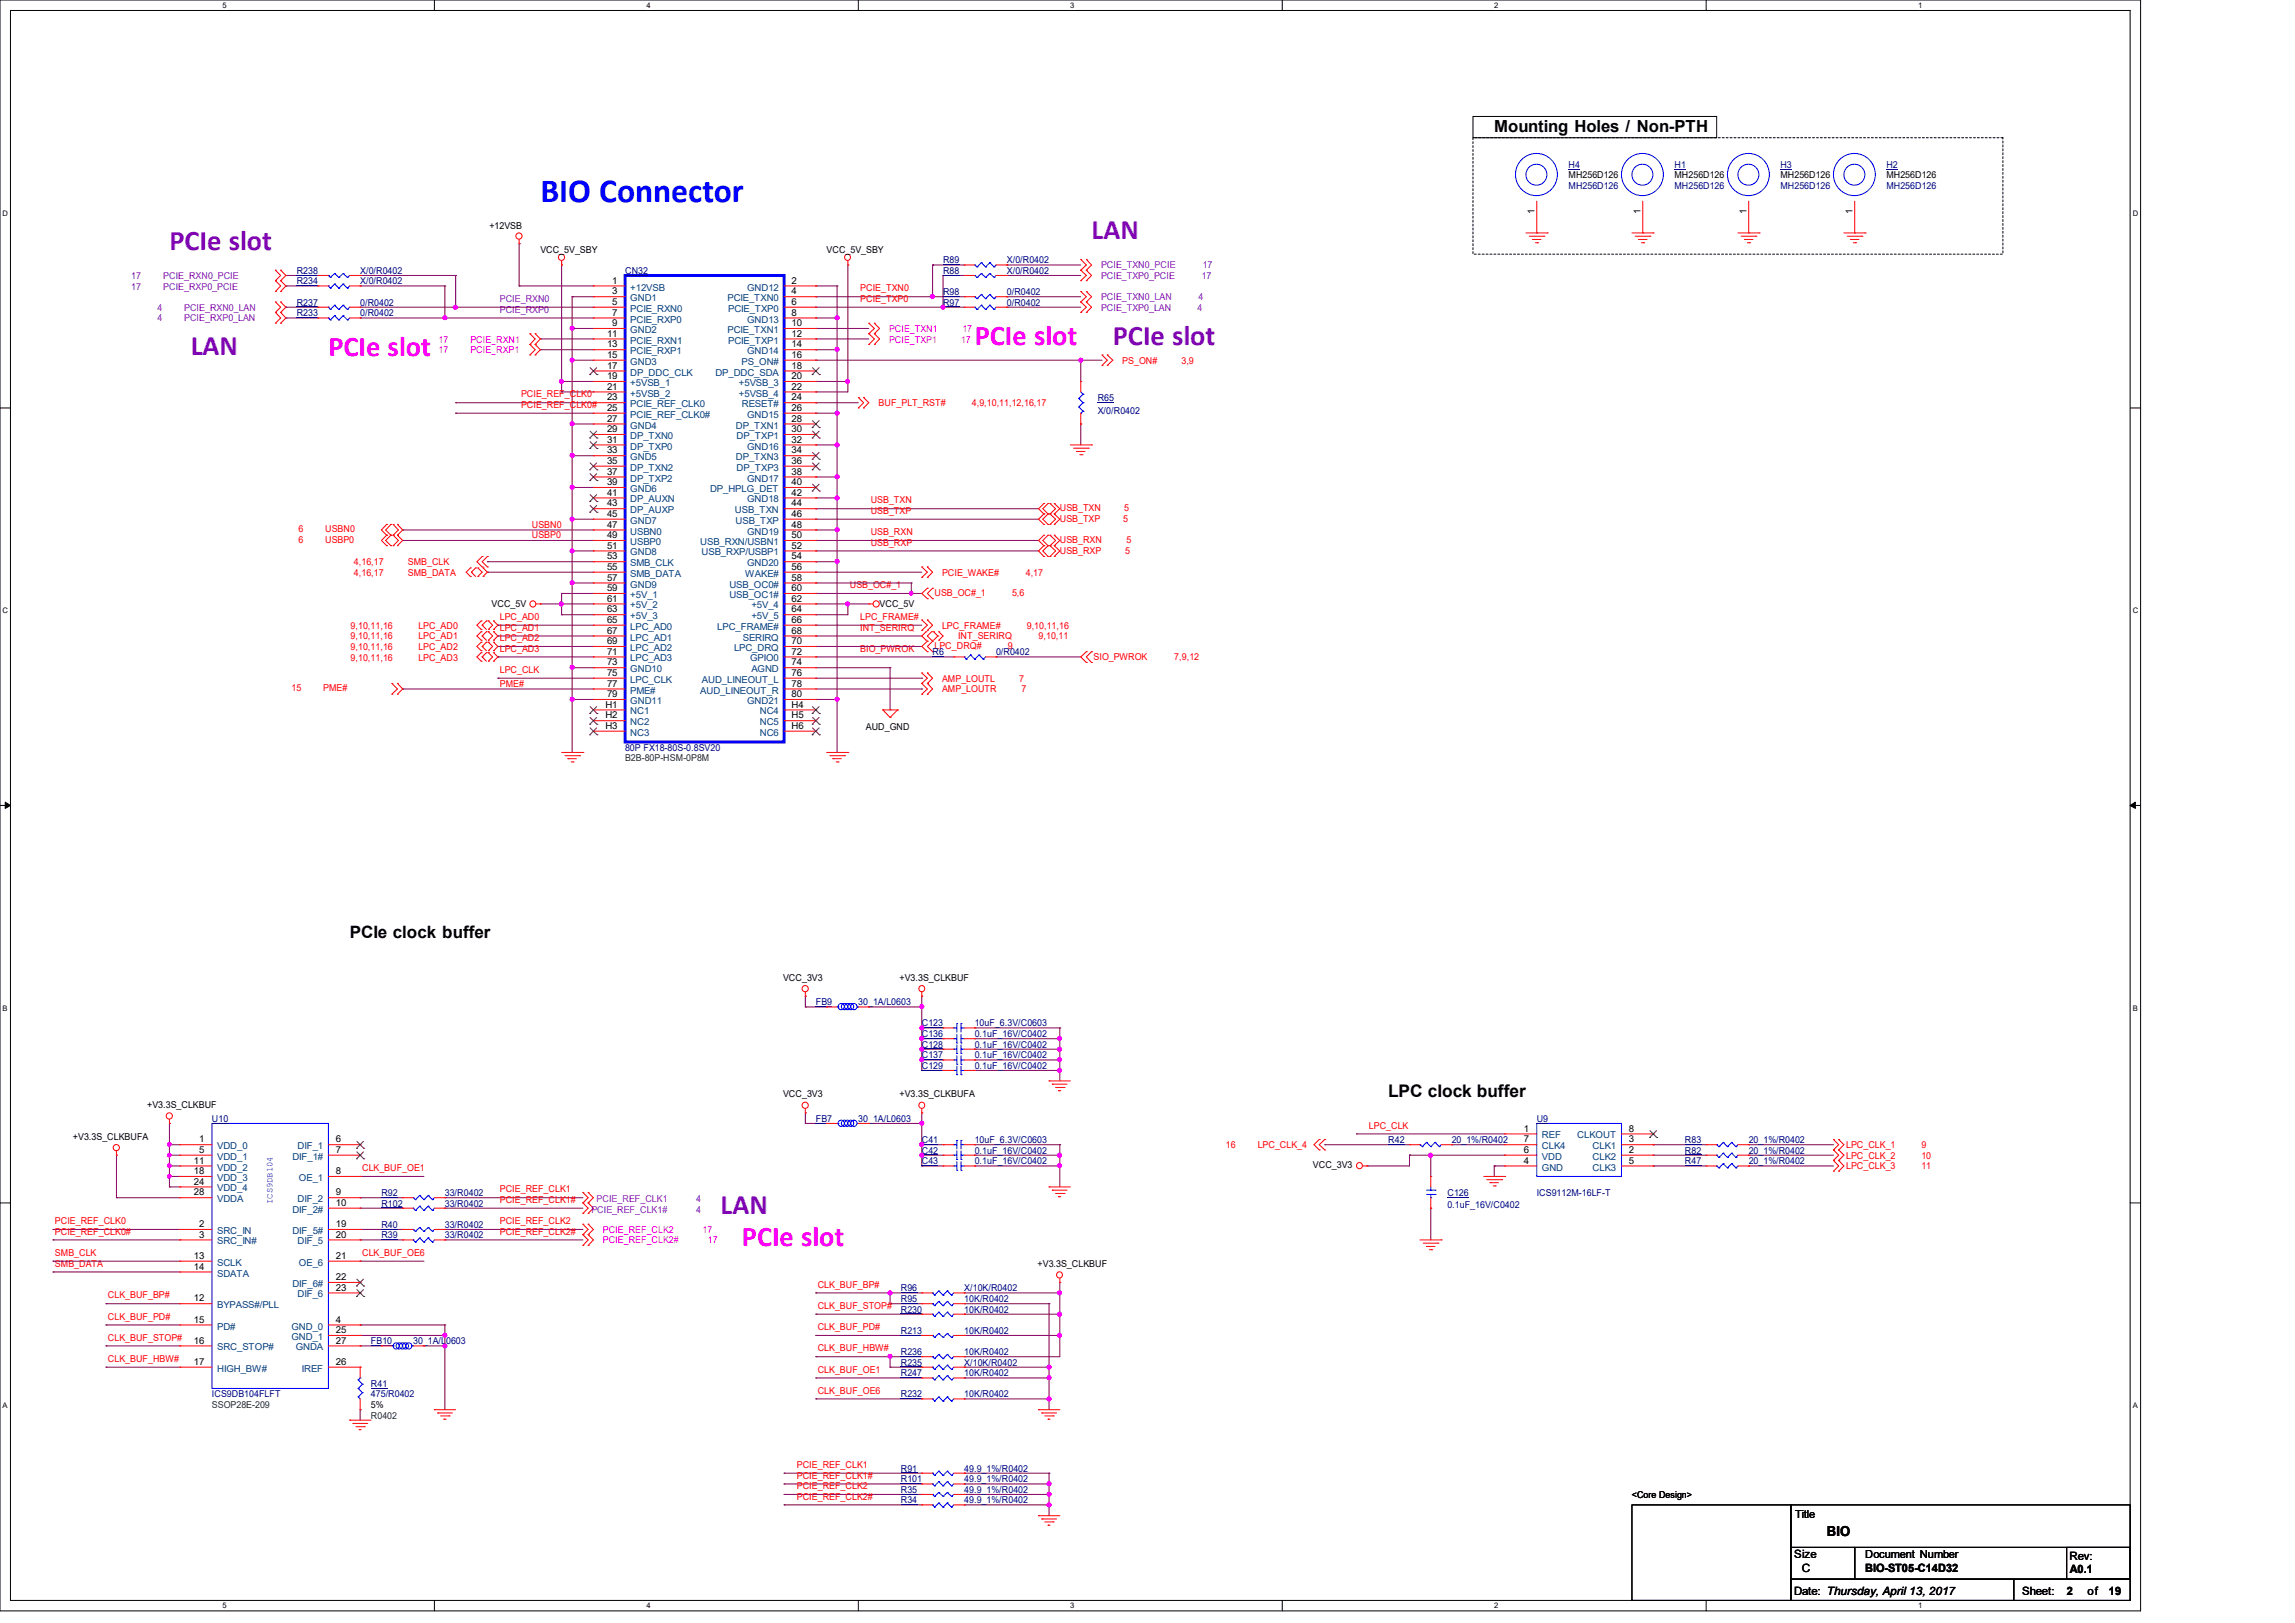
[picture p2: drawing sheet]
<svg xmlns="http://www.w3.org/2000/svg" width="297mm" height="210mm" viewBox="0 0 297 210" stroke-linecap="round" stroke-linejoin="round" font-family="sans-serif">
<defs><g id="words">
<text font-size="4.4" fill="#00f" x="69.9" y="26.1">BIO Connector</text>
<g font-size="3.7" fill="#8000ff">
<text x="21.9" y="32.3">PCIe slot</text>
<text x="144" y="44.7">PCIe slot</text>
</g>
<g font-size="3.7" fill="#f0f">
<text x="42.5" y="46">PCIe slot</text>
<text x="126.2" y="44.7">PCIe slot</text>
<text x="96" y="161.2">PCIe slot</text>
</g>
<g font-size="3.6" fill="#8000ff">
<text x="141.3" y="30.9">LAN</text>
<text x="24.7" y="46">LAN</text>
<text x="93.3" y="157.1">LAN</text>
</g>
<g font-size="2.2">
<text x="193.4" y="17.1">Mounting Holes / Non-PTH</text>
<text x="45.3" y="121.4">PCIe clock buffer</text>
<text x="179.7" y="141.9">LPC clock buffer</text>
</g>
<text font-size="1.8" x="236.4" y="198.7">BIO</text>
<g font-size="1.5">
<text x="232.2" y="201.6">Size</text>
<text x="233.2" y="203.4">C</text>
<text x="241.4" y="203.4">BIO-ST05-C14D32</text>
<text x="267.8" y="201.8">Rev:</text>
<text x="267.9" y="203.5">A0.1</text>
<text x="232.2" y="206.4">Date: Thursday, April 13, 2017</text>
<text x="261.7" y="206.4">Sheet:</text>
<text x="267.5" y="206.4">2</text>
<text x="270.2" y="206.4">of</text>
<text x="272.9" y="206.4">19</text>
</g>
<g font-size="1.4">
<text x="232.3" y="196.4">Title</text>
<text x="241.4" y="201.6">Document Number</text>
</g>
<g font-size="1.2" fill="#000080">
<text x="203" y="21.7">H4</text>
<text x="216.7" y="21.7">H1</text>
<text x="230.4" y="21.7">H3</text>
<text x="244.1" y="21.7">H2</text>
<text x="203" y="24.4">MH256D126</text>
<text x="216.7" y="24.4">MH256D126</text>
<text x="230.4" y="24.4">MH256D126</text>
<text x="244.1" y="24.4">MH256D126</text>
<text x="38.4" y="35.4">R238</text>
<text x="46.6" y="35.4">X/0/R0402</text>
<text x="80.9" y="35.4">CN32</text>
<text x="122" y="34">R89</text>
<text x="122" y="35.4">R88</text>
<text x="130.3" y="34">X/0/R0402</text>
<text x="130.3" y="35.4">X/0/R0402</text>
<text x="38.4" y="40.9">R233</text>
<text x="38.4" y="36.8">R234</text>
<text x="38.4" y="39.5">R237</text>
<text x="46.6" y="40.9">0/R0402</text>
<text x="46.6" y="36.8">X/0/R0402</text>
<text x="46.6" y="39.5">0/R0402</text>
<text x="122" y="38.1">R98</text>
<text x="122" y="39.5">R97</text>
<text x="130.3" y="38.1">0/R0402</text>
<text x="130.3" y="39.5">0/R0402</text>
<text x="142.1" y="51.9">R65</text>
<text x="142.1" y="53.5">X/0/R0402</text>
<text x="120.7" y="84.8">R6</text>
<text x="128.9" y="84.8">0/R0402</text>
<text x="80.9" y="97.2">80P FX18-80S-0.8SV20</text>
<text x="105.6" y="130">FB9</text>
<text x="111.1" y="130">30_1A/L0603</text>
<text x="119.3" y="132.8">C123</text>
<text x="119.3" y="134.2">C136</text>
<text x="119.3" y="136.9">C137</text>
<text x="119.3" y="135.5">C128</text>
<text x="126.2" y="132.8">10uF_6.3V/C0603</text>
<text x="126.2" y="134.2">0.1uF_16V/C0402</text>
<text x="126.2" y="136.9">0.1uF_16V/C0402</text>
<text x="126.2" y="135.5">0.1uF_16V/C0402</text>
<text x="119.3" y="138.3">C129</text>
<text x="126.2" y="138.3">0.1uF_16V/C0402</text>
<text x="27.4" y="145.2">U10</text>
<text x="105.6" y="145.2">FB7</text>
<text x="111.1" y="145.2">30_1A/L0603</text>
<text x="119.3" y="149.3">C42</text>
<text x="119.3" y="147.9">C41</text>
<text x="126.2" y="149.3">0.1uF_16V/C0402</text>
<text x="126.2" y="147.9">10uF_6.3V/C0603</text>
<text x="179.7" y="147.9">R42</text>
<text x="187.9" y="147.9">20_1%/R0402</text>
<text x="198.9" y="145.2">U9</text>
<text x="218.1" y="147.9">R83</text>
<text x="218.1" y="149.3">R82</text>
<text x="226.3" y="147.9">20_1%/R0402</text>
<text x="226.3" y="149.3">20_1%/R0402</text>
<text x="49.4" y="154.7">R92</text>
<text x="57.6" y="154.7">33/R0402</text>
<text x="119.3" y="150.6">C43</text>
<text x="126.2" y="150.6">0.1uF_16V/C0402</text>
<text x="187.3" y="154.7">C126</text>
<text x="198.9" y="154.7">ICS9112M-16LF-T</text>
<text x="218.1" y="150.6">R47</text>
<text x="226.3" y="150.6">20_1%/R0402</text>
<text x="49.4" y="156.1">R102</text>
<text x="49.4" y="158.9">R40</text>
<text x="49.4" y="160.2">R39</text>
<text x="57.6" y="156.1">33/R0402</text>
<text x="57.6" y="158.9">33/R0402</text>
<text x="57.6" y="160.2">33/R0402</text>
<text x="187.3" y="156.4">0.1uF_16V/C0402</text>
<text x="116.6" y="167.1">R96</text>
<text x="124.8" y="167.1">X/10K/R0402</text>
<text x="48" y="173.9">FB10</text>
<text x="53.5" y="173.9">30_1A/L0603</text>
<text x="116.6" y="169.8">R230</text>
<text x="116.6" y="168.4">R95</text>
<text x="116.6" y="172.6">R213</text>
<text x="124.8" y="169.8">10K/R0402</text>
<text x="124.8" y="168.4">10K/R0402</text>
<text x="124.8" y="172.6">10K/R0402</text>
<text x="48" y="179.4">R41</text>
<text x="116.6" y="175.3">R236</text>
<text x="116.6" y="176.7">R235</text>
<text x="116.6" y="178.1">R247</text>
<text x="124.8" y="175.3">10K/R0402</text>
<text x="124.8" y="176.7">X/10K/R0402</text>
<text x="124.8" y="178.1">10K/R0402</text>
<text x="27.4" y="180.8">ICS9DB104FLFT</text>
<text x="48" y="180.8">475/R0402</text>
<text x="116.6" y="180.8">R232</text>
<text x="124.8" y="180.8">10K/R0402</text>
<text x="116.6" y="191.8">R101</text>
<text x="116.6" y="190.4">R91</text>
<text x="124.8" y="191.8">49.9_1%/R0402</text>
<text x="124.8" y="190.4">49.9_1%/R0402</text>
<text x="116.6" y="193.2">R35</text>
<text x="116.6" y="194.5">R34</text>
<text x="124.8" y="193.2">49.9_1%/R0402</text>
<text x="124.8" y="194.5">49.9_1%/R0402</text>
</g>
<g font-size="1.2">
<text x="203" y="23.1">MH256D126</text>
<text x="216.7" y="23.1">MH256D126</text>
<text x="230.4" y="23.1">MH256D126</text>
<text x="244.1" y="23.1">MH256D126</text>
<text x="63.3" y="29.7">+12VSB</text>
<text x="198.6" y="27.7" transform="rotate(-90 198.6 27.7)">1</text>
<text x="212.3" y="27.7" transform="rotate(-90 212.3 27.7)">1</text>
<text x="226" y="27.7" transform="rotate(-90 226 27.7)">1</text>
<text x="239.7" y="27.7" transform="rotate(-90 239.7 27.7)">1</text>
<text x="69.9" y="32.7">VCC_5V_SBY</text>
<text x="107" y="32.7">VCC_5V_SBY</text>
<text x="79.2" y="36.7">1</text>
<text x="79.2" y="38.1">3</text>
<text x="79.2" y="39.5">5</text>
<text x="79.2" y="40.9">7</text>
<text x="102.4" y="36.7">2</text>
<text x="102.4" y="38.1">4</text>
<text x="102.4" y="39.5">6</text>
<text x="102.4" y="40.9">8</text>
<text x="78.6" y="43.6">11</text>
<text x="78.6" y="45">13</text>
<text x="78.6" y="46.3">15</text>
<text x="78.6" y="47.7">17</text>
<text x="79.2" y="42.2">9</text>
<text x="102.4" y="42.2">10</text>
<text x="102.4" y="43.6">12</text>
<text x="102.4" y="45">14</text>
<text x="102.4" y="46.3">16</text>
<text x="102.4" y="47.7">18</text>
<text x="78.6" y="49.1">19</text>
<text x="78.6" y="50.4">21</text>
<text x="78.6" y="51.8">23</text>
<text x="78.6" y="53.2">25</text>
<text x="102.4" y="49.1">20</text>
<text x="102.4" y="50.4">22</text>
<text x="102.4" y="51.8">24</text>
<text x="102.4" y="53.2">26</text>
<text x="78.6" y="54.6">27</text>
<text x="78.6" y="55.9">29</text>
<text x="78.6" y="57.3">31</text>
<text x="78.6" y="58.7">33</text>
<text x="102.4" y="54.6">28</text>
<text x="102.4" y="55.9">30</text>
<text x="102.4" y="57.3">32</text>
<text x="102.4" y="58.7">34</text>
<text x="78.6" y="60">35</text>
<text x="78.6" y="61.4">37</text>
<text x="78.6" y="62.8">39</text>
<text x="78.6" y="64.1">41</text>
<text x="78.6" y="65.5">43</text>
<text x="102.4" y="60">36</text>
<text x="102.4" y="61.4">38</text>
<text x="102.4" y="62.8">40</text>
<text x="102.4" y="64.1">42</text>
<text x="102.4" y="65.5">44</text>
<text x="78.6" y="66.9">45</text>
<text x="78.6" y="68.3">47</text>
<text x="78.6" y="69.6">49</text>
<text x="78.6" y="71">51</text>
<text x="102.4" y="66.9">46</text>
<text x="102.4" y="68.3">48</text>
<text x="102.4" y="69.6">50</text>
<text x="102.4" y="71">52</text>
<text x="78.6" y="72.4">53</text>
<text x="78.6" y="73.7">55</text>
<text x="78.6" y="75.1">57</text>
<text x="78.6" y="76.5">59</text>
<text x="78.6" y="77.9">61</text>
<text x="102.4" y="72.4">54</text>
<text x="102.4" y="73.7">56</text>
<text x="102.4" y="75.1">58</text>
<text x="102.4" y="76.5">60</text>
<text x="102.4" y="77.9">62</text>
<text x="63.6" y="78.5">VCC_5V</text>
<text x="78.6" y="79.2">63</text>
<text x="78.6" y="80.6">65</text>
<text x="78.6" y="82">67</text>
<text x="78.6" y="83.4">69</text>
<text x="102.4" y="79.2">64</text>
<text x="102.4" y="80.6">66</text>
<text x="102.4" y="82">68</text>
<text x="102.4" y="83.4">70</text>
<text x="113.8" y="78.5">VCC_5V</text>
<text x="78.6" y="84.7">71</text>
<text x="78.6" y="86.1">73</text>
<text x="78.6" y="87.5">75</text>
<text x="78.6" y="88.9">77</text>
<text x="102.4" y="84.7">72</text>
<text x="102.4" y="86.1">74</text>
<text x="102.4" y="87.5">76</text>
<text x="102.4" y="88.9">78</text>
<text x="78.4" y="91.6">H1</text>
<text x="78.4" y="93">H2</text>
<text x="78.4" y="94.3">H3</text>
<text x="78.6" y="90.2">79</text>
<text x="102.4" y="90.2">80</text>
<text x="102.4" y="91.6">H4</text>
<text x="102.4" y="93">H5</text>
<text x="102.4" y="94.3">H6</text>
<text x="112.1" y="94.4">AUD_GND</text>
<text x="101.3" y="126.9">VCC_3V3</text>
<text x="116.4" y="126.9">+V3.3S_CLKBUF</text>
<text x="19" y="143.3">+V3.3S_CLKBUF</text>
<text x="101.3" y="142">VCC_3V3</text>
<text x="116.4" y="142">+V3.3S_CLKBUFA</text>
<text x="9.4" y="147.5">+V3.3S_CLKBUFA</text>
<text x="25.8" y="147.8">1</text>
<text x="25.8" y="149.2">5</text>
<text x="43.5" y="147.8">6</text>
<text x="43.5" y="149.2">7</text>
<text x="197.2" y="146.4">1</text>
<text x="197.2" y="147.8">7</text>
<text x="197.2" y="149.2">6</text>
<text x="210.8" y="149.2">2</text>
<text x="210.8" y="147.8">3</text>
<text x="210.8" y="146.4">8</text>
<text x="25.1" y="150.6">11</text>
<text x="25.1" y="151.9">18</text>
<text x="25.1" y="154.7">28</text>
<text x="25.1" y="153.3">24</text>
<text x="43.5" y="151.9">8</text>
<text x="43.5" y="154.7">9</text>
<text x="169.9" y="151.2">VCC_3V3</text>
<text x="197.2" y="150.6">4</text>
<text x="210.8" y="150.6">5</text>
<text x="25.8" y="158.8">2</text>
<text x="25.8" y="160.1">3</text>
<text x="43.5" y="156">10</text>
<text x="43.5" y="160.1">20</text>
<text x="43.5" y="158.8">19</text>
<text x="25.1" y="162.9">13</text>
<text x="25.1" y="164.3">14</text>
<text x="43.5" y="162.9">21</text>
<text x="43.5" y="167">23</text>
<text x="43.5" y="165.6">22</text>
<text x="134.3" y="163.9">+V3.3S_CLKBUF</text>
<text x="25.1" y="168.4">12</text>
<text x="25.1" y="171.2">15</text>
<text x="25.1" y="173.9">16</text>
<text x="43.5" y="171.2">4</text>
<text x="43.5" y="172.5">25</text>
<text x="43.5" y="173.9">27</text>
<text x="25.1" y="176.6">17</text>
<text x="43.5" y="176.6">26</text>
<text x="48" y="182.2">5%</text>
<text x="211.2" y="193.8">&lt;Core Design&gt;</text>
</g>
<g font-size="1.2" fill="#8000ff">
<text x="142.5" y="34.7">PCIE_TXN0_PCIE</text>
<text x="155.7" y="34.7">17</text>
<text x="17" y="37.5">17</text>
<text x="17" y="36.1">17</text>
<text x="20.4" y="41.6">4</text>
<text x="20.4" y="40.2">4</text>
<text x="21.1" y="37.5">PCIE_RXP0_PCIE</text>
<text x="21.1" y="36.1">PCIE_RXN0_PCIE</text>
<text x="23.8" y="41.6">PCIE_RXP0_LAN</text>
<text x="23.8" y="40.2">PCIE_RXN0_LAN</text>
<text x="64.7" y="40.5">PCIE_RXP0</text>
<text x="64.7" y="39.1">PCIE_RXN0</text>
<text x="142.5" y="38.9">PCIE_TXN0_LAN</text>
<text x="142.5" y="40.2">PCIE_TXP0_LAN</text>
<text x="142.5" y="36.1">PCIE_TXP0_PCIE</text>
<text x="155" y="40.2">4</text>
<text x="155.1" y="38.9">4</text>
<text x="155.5" y="36.1">17</text>
<text x="77.2" y="155.6">PCIE_REF_CLK1</text>
<text x="90.1" y="155.6">4</text>
<text x="76.5" y="156.9">PCIE_REF_CLK1#</text>
<text x="90.1" y="156.9">4</text>
</g>
<g font-size="1.2" fill="#004080">
<text x="81.6" y="37.6">+12VSB</text>
<text x="81.6" y="39">GND1</text>
<text x="81.6" y="40.3">PCIE_RXN0</text>
<text x="81.6" y="41.7">PCIE_RXP0</text>
<text x="94.1" y="39">PCIE_TXN0</text>
<text x="94.2" y="40.3">PCIE_TXP0</text>
<text x="96.7" y="37.6">GND12</text>
<text x="96.7" y="41.7">GND13</text>
<text x="81.6" y="43.1">GND2</text>
<text x="81.6" y="44.4">PCIE_RXN1</text>
<text x="81.6" y="45.8">PCIE_RXP1</text>
<text x="81.6" y="47.2">GND3</text>
<text x="94.1" y="43.1">PCIE_TXN1</text>
<text x="94.2" y="44.4">PCIE_TXP1</text>
<text x="96" y="47.2">PS_ON#</text>
<text x="96.7" y="45.8">GND14</text>
<text x="81.6" y="48.6">DP_DDC_CLK</text>
<text x="81.6" y="50">+5VSB_1</text>
<text x="81.6" y="51.3">+5VSB_2</text>
<text x="81.6" y="52.7">PCIE_REF_CLK0</text>
<text x="92.6" y="48.6">DP_DDC_SDA</text>
<text x="95.6" y="50">+5VSB_3</text>
<text x="95.6" y="51.3">+5VSB_4</text>
<text x="96" y="52.7">RESET#</text>
<text x="81.6" y="54.1">PCIE_REF_CLK0#</text>
<text x="81.6" y="55.5">GND4</text>
<text x="81.6" y="56.8">DP_TXN0</text>
<text x="81.6" y="58.2">DP_TXP0</text>
<text x="81.6" y="59.6">GND5</text>
<text x="95.2" y="55.5">DP_TXN1</text>
<text x="95.2" y="59.6">DP_TXN3</text>
<text x="95.3" y="56.8">DP_TXP1</text>
<text x="96.7" y="54.1">GND15</text>
<text x="96.7" y="58.2">GND16</text>
<text x="81.6" y="60.9">DP_TXN2</text>
<text x="81.6" y="62.3">DP_TXP2</text>
<text x="81.6" y="63.7">GND6</text>
<text x="81.6" y="65">DP_AUXN</text>
<text x="91.9" y="63.7">DP_HPLG_DET</text>
<text x="95.3" y="60.9">DP_TXP3</text>
<text x="96.7" y="62.3">GND17</text>
<text x="96.7" y="65">GND18</text>
<text x="81.6" y="66.4">DP_AUXP</text>
<text x="81.6" y="67.8">GND7</text>
<text x="81.6" y="69.2">USBN0</text>
<text x="81.6" y="70.5">USBP0</text>
<text x="81.6" y="71.9">GND8</text>
<text x="90.6" y="70.5">USB_RXN/USBN1</text>
<text x="90.8" y="71.9">USB_RXP/USBP1</text>
<text x="95.1" y="66.4">USB_TXN</text>
<text x="95.2" y="67.8">USB_TXP</text>
<text x="96.7" y="69.2">GND19</text>
<text x="81.6" y="73.3">SMB_CLK</text>
<text x="81.6" y="74.6">SMB_DATA</text>
<text x="81.6" y="76">GND9</text>
<text x="81.6" y="77.4">+5V_1</text>
<text x="94.4" y="76">USB_OC0#</text>
<text x="94.4" y="77.4">USB_OC1#</text>
<text x="96.4" y="74.6">WAKE#</text>
<text x="96.7" y="73.3">GND20</text>
<text x="81.6" y="78.7">+5V_2</text>
<text x="81.6" y="80.1">+5V_3</text>
<text x="81.6" y="81.5">LPC_AD0</text>
<text x="81.6" y="82.9">LPC_AD1</text>
<text x="92.8" y="81.5">LPC_FRAME#</text>
<text x="96.1" y="82.9">SERIRQ</text>
<text x="97.2" y="78.7">+5V_4</text>
<text x="97.2" y="80.1">+5V_5</text>
<text x="81.6" y="84.2">LPC_AD2</text>
<text x="81.6" y="85.6">LPC_AD3</text>
<text x="81.6" y="87">GND10</text>
<text x="81.6" y="88.3">LPC_CLK</text>
<text x="81.6" y="89.7">PME#</text>
<text x="90.6" y="89.7">AUD_LINEOUT_R</text>
<text x="90.8" y="88.3">AUD_LINEOUT_L</text>
<text x="95" y="84.2">LPC_DRQ</text>
<text x="97.1" y="85.6">GPIO0</text>
<text x="97.2" y="87">AGND</text>
<text x="81.6" y="91.1">GND11</text>
<text x="81.6" y="92.5">NC1</text>
<text x="81.6" y="93.9">NC2</text>
<text x="81.6" y="95.2">NC3</text>
<text x="96.7" y="91.1">GND21</text>
<text x="98.3" y="92.5">NC4</text>
<text x="98.3" y="93.9">NC5</text>
<text x="98.3" y="95.2">NC6</text>
<text x="28.1" y="148.7">VDD_0</text>
<text x="38.5" y="148.7">DIF_1</text>
<text x="199.6" y="147.3">REF</text>
<text x="199.6" y="148.7">CLK4</text>
<text x="204.1" y="147.3">CLKOUT</text>
<text x="206.1" y="148.7">CLK1</text>
<text x="28.1" y="150.1">VDD_1</text>
<text x="28.1" y="151.5">VDD_2</text>
<text x="28.1" y="152.8">VDD_3</text>
<text x="28.1" y="155.6">VDDA</text>
<text x="28.1" y="154.2">VDD_4</text>
<text x="37.8" y="150.1">DIF_1#</text>
<text x="38.5" y="155.6">DIF_2</text>
<text x="38.7" y="152.8">OE_1</text>
<text x="199.6" y="151.5">GND</text>
<text x="199.6" y="150.1">VDD</text>
<text x="206.1" y="150.1">CLK2</text>
<text x="206.1" y="151.5">CLK3</text>
<text x="28.1" y="159.7">SRC_IN</text>
<text x="28.1" y="161">SRC_IN#</text>
<text x="37.8" y="156.9">DIF_2#</text>
<text x="37.8" y="159.7">DIF_5#</text>
<text x="38.5" y="161">DIF_5</text>
<text x="28.1" y="163.8">SCLK</text>
<text x="28.1" y="165.2">SDATA</text>
<text x="37.8" y="166.5">DIF_6#</text>
<text x="38.5" y="167.9">DIF_6</text>
<text x="38.7" y="163.8">OE_6</text>
<text x="28.1" y="169.3">BYPASS#/PLL</text>
<text x="28.1" y="172">PD#</text>
<text x="37.7" y="172">GND_0</text>
<text x="37.7" y="173.4">GND_1</text>
<text x="28.1" y="174.7">SRC_STOP#</text>
<text x="28.1" y="177.5">HIGH_BW#</text>
<text x="38.3" y="174.7">GNDA</text>
<text x="39.1" y="177.5">IREF</text>
</g>
<g font-size="1.2" fill="#f00">
<text x="111.3" y="37.7">PCIE_TXN0</text>
<text x="111.3" y="39.1">PCIE_TXP0</text>
<text x="145.2" y="47.1">PS_ON#</text>
<text x="152.9" y="47.1">3,9</text>
<text x="67.4" y="51.4">PCIE_REF_CLK0</text>
<text x="67.4" y="52.8">PCIE_REF_CLK0#</text>
<text x="113.7" y="52.6">BUF_PLT_RST#</text>
<text x="125.8" y="52.6">4,9,10,11,12,16,17</text>
<text x="112.7" y="65.2">USB_TXN</text>
<text x="38.6" y="68.9">6</text>
<text x="38.6" y="70.3">6</text>
<text x="42.1" y="68.9">USBN0</text>
<text x="42.1" y="70.3">USBP0</text>
<text x="68.8" y="68.3">USBN0</text>
<text x="68.8" y="69.7">USBP0</text>
<text x="112.7" y="69.3">USB_RXN</text>
<text x="112.7" y="70.6">USB_RXP</text>
<text x="112.7" y="66.5">USB_TXP</text>
<text x="137.2" y="70.3">USB_RXN</text>
<text x="137.2" y="71.6">USB_RXP</text>
<text x="137.2" y="66.1">USB_TXN</text>
<text x="137.2" y="67.5">USB_TXP</text>
<text x="145.4" y="67.5">5</text>
<text x="145.5" y="66.1">5</text>
<text x="145.6" y="71.6">5</text>
<text x="145.8" y="70.3">5</text>
<text x="45.8" y="73.2">4,16,17</text>
<text x="45.8" y="74.5">4,16,17</text>
<text x="52.8" y="73.2">SMB_CLK</text>
<text x="52.8" y="74.5">SMB_DATA</text>
<text x="110" y="76.1">USB_OC#_1</text>
<text x="120.9" y="77.1">USB_OC#_1</text>
<text x="121.9" y="74.5">PCIE_WAKE#</text>
<text x="131" y="77.1">5,6</text>
<text x="132.8" y="74.5">4,17</text>
<text x="45.4" y="81.4">9,10,11,16</text>
<text x="45.4" y="82.7">9,10,11,16</text>
<text x="54.1" y="81.4">LPC_AD0</text>
<text x="54.1" y="82.7">LPC_AD1</text>
<text x="64.7" y="80.2">LPC_AD0</text>
<text x="64.7" y="81.6">LPC_AD1</text>
<text x="64.7" y="83">LPC_AD2</text>
<text x="111.3" y="80.2">LPC_FRAME#</text>
<text x="111.3" y="81.6">INT_SERIRQ</text>
<text x="120.9" y="84">LPC_DRQ#</text>
<text x="121.9" y="81.4">LPC_FRAME#</text>
<text x="124" y="82.7">INT_SERIRQ</text>
<text x="130.4" y="84">9</text>
<text x="132.9" y="81.4">9,10,11,16</text>
<text x="134.4" y="82.7">9,10,11</text>
<text x="37.7" y="89.4">15</text>
<text x="41.8" y="89.4">PME#</text>
<text x="45.4" y="84.1">9,10,11,16</text>
<text x="45.4" y="85.5">9,10,11,16</text>
<text x="54.1" y="84.1">LPC_AD2</text>
<text x="54.1" y="85.5">LPC_AD3</text>
<text x="64.7" y="87.1">LPC_CLK</text>
<text x="64.7" y="84.3">LPC_AD3</text>
<text x="64.7" y="88.9">PME#</text>
<text x="111.3" y="84.3">BIO_PWROK</text>
<text x="121.9" y="89.6">AMP_LOUTR</text>
<text x="121.9" y="88.2">AMP_LOUTL</text>
<text x="131.9" y="88.2">7</text>
<text x="132.2" y="89.6">7</text>
<text x="141.5" y="85.3">SIO_PWROK</text>
<text x="152" y="85.3">7,9,12</text>
<text x="158.7" y="148.6">16</text>
<text x="162.8" y="148.6">LPC_CLK_4</text>
<text x="177.2" y="146">LPC_CLK</text>
<text x="238.9" y="148.6">LPC_CLK_1</text>
<text x="238.9" y="149.9">LPC_CLK_2</text>
<text x="248.7" y="148.6">9</text>
<text x="248.7" y="149.9">10</text>
<text x="46.9" y="151.6">CLK_BUF_OE1</text>
<text x="64.7" y="154.3">PCIE_REF_CLK1</text>
<text x="64.7" y="155.7">PCIE_REF_CLK1#</text>
<text x="238.9" y="151.3">LPC_CLK_3</text>
<text x="248.7" y="151.3">11</text>
<text x="7.1" y="158.4">PCIE_REF_CLK0</text>
<text x="7.1" y="159.8">PCIE_REF_CLK0#</text>
<text x="64.7" y="158.4">PCIE_REF_CLK2</text>
<text x="64.7" y="159.8">PCIE_REF_CLK2#</text>
<text x="7.1" y="163.9">SMB_DATA</text>
<text x="7.1" y="162.5">SMB_CLK</text>
<text x="46.9" y="162.5">CLK_BUF_OE6</text>
<text x="105.8" y="166.6">CLK_BUF_BP#</text>
<text x="14" y="168">CLK_BUF_BP#</text>
<text x="14" y="170.8">CLK_BUF_PD#</text>
<text x="14" y="173.5">CLK_BUF_STOP#</text>
<text x="105.8" y="169.4">CLK_BUF_STOP#</text>
<text x="105.8" y="172.1">CLK_BUF_PD#</text>
<text x="14" y="176.2">CLK_BUF_HBW#</text>
<text x="105.8" y="174.9">CLK_BUF_HBW#</text>
<text x="105.8" y="177.6">CLK_BUF_OE1</text>
<text x="105.8" y="180.3">CLK_BUF_OE6</text>
<text x="103.1" y="189.9">PCIE_REF_CLK1</text>
<text x="103.1" y="191.3">PCIE_REF_CLK1#</text>
<text x="103.1" y="192.7">PCIE_REF_CLK2</text>
<text x="103.1" y="194.1">PCIE_REF_CLK2#</text>
</g>
<g font-size="1.2" fill="#f0f">
<text x="56.8" y="44.3">17</text>
<text x="56.8" y="45.7">17</text>
<text x="60.9" y="44.3">PCIE_RXN1</text>
<text x="60.9" y="45.7">PCIE_RXP1</text>
<text x="115.1" y="44.3">PCIE_TXP1</text>
<text x="115.1" y="43">PCIE_TXN1</text>
<text x="124.4" y="44.3">17</text>
<text x="124.5" y="43">17</text>
<text x="78" y="159.6">PCIE_REF_CLK2</text>
<text x="78" y="160.9">PCIE_REF_CLK2#</text>
<text x="90.9" y="159.6">17</text>
<text x="91.6" y="160.9">17</text>
</g>
<g font-size="1.2" fill="#008000">
<text x="80.9" y="98.5">B2B-80P-HSM-0P8M</text>
<text x="27.4" y="182.2">SSOP28E-209</text>
<text x="48" y="183.6">R0402</text>
</g>
<text font-size="1.1" fill="#00f" x="35.3" y="155.8" transform="rotate(-90 35.3 155.8)">ICS9DB104</text>
<g font-size="1">
<text x="28.8" y="1">5</text>
<text x="83.7" y="1">4</text>
<text x="138.5" y="1">3</text>
<text x="193.4" y="1">2</text>
<text x="248.2" y="1">1</text>
<text x=".3" y="27.9">D</text>
<text x="276" y="27.9">D</text>
<text x=".3" y="79.4">C</text>
<text x="276" y="79.4">C</text>
<text x=".3" y="130.8">B</text>
<text x="276" y="130.8">B</text>
<text x=".3" y="182.2">A</text>
<text x="276" y="182.2">A</text>
<text x="28.8" y="208.1">5</text>
<text x="83.7" y="208.1">4</text>
<text x="138.5" y="208.1">3</text>
<text x="193.4" y="208.1">2</text>
<text x="248.2" y="208.1">1</text>
</g>
</g></defs>
<path d="M0 0h277v208.4h-277zM1.4 1.4h274.3v205.7h-274.3z" fill="none" stroke="#000" stroke-width=".13"/>
<g fill="#fff">
<path d="M28.8 .1h.5v1.1h-.5z"/>
<path d="M28.8 207.2h.5v1.1h-.5z"/>
</g>
<path d="M56.2 0v1.4M56.2 207.1v1.3" fill="none" stroke="#000" stroke-width=".13"/>
<g fill="#fff">
<path d="M83.7 .1h.5v1.1h-.5z"/>
<path d="M83.7 207.2h.5v1.1h-.5z"/>
</g>
<path d="M111.1 0v1.4M111.1 207.1v1.3" fill="none" stroke="#000" stroke-width=".13"/>
<g fill="#fff">
<path d="M138.5 .1h.6v1.1h-.6z"/>
<path d="M138.5 207.2h.6v1.1h-.6z"/>
</g>
<path d="M165.9 0v1.4M165.9 207.1v1.3" fill="none" stroke="#000" stroke-width=".13"/>
<g fill="#fff">
<path d="M193.4 .1h.5v1.1h-.5z"/>
<path d="M193.4 207.2h.5v1.1h-.5z"/>
</g>
<path d="M220.8 0v1.4M220.8 207.1v1.3" fill="none" stroke="#000" stroke-width=".13"/>
<g fill="#fff">
<path d="M248.2 .1h.6v1.1h-.6z"/>
<path d="M248.2 207.2h.6v1.1h-.6z"/>
<path d="M.3 27.1h.8v1.1h-.8z"/>
<path d="M276 27.1h.7v1.1h-.7z"/>
<path d="M.3 78.5h.8v1.1h-.8z"/>
<path d="M276 78.5h.7v1.1h-.7z"/>
</g>
<path d="M0 52.8h1.4M275.7 52.8h1.3" fill="none" stroke="#000" stroke-width=".13"/>
<g fill="#fff">
<path d="M.3 129.9h.7v1.1h-.7z"/>
<path d="M276 129.9h.6v1.1h-.6z"/>
</g>
<path d="M0 104.2h1.4M275.7 104.2h1.3" fill="none" stroke="#000" stroke-width=".13"/>
<path d="M.7 103.8l.7 .4-.7 .4zM275.7 104.2l.7-.4v.8z" fill="#000" stroke="#000" stroke-width=".13"/>
<g fill="#fff">
<path d="M.3 181.4h.7v1.1h-.7z"/>
<path d="M276 181.4h.6v1.1h-.6z"/>
</g>
<path d="M190.6 15.1h31.6v2.7h-31.6zM0 155.7h1.4M275.7 155.7h1.3M211.2 194.7h20.6v12.4h-20.6zM231.8 194.7h43.9v5.5h-43.9zM231.8 200.2h8.2v4.1h-8.2zM231.8 204.3h28.8v2.8h-28.8zM240 200.2h35.7v4.1h-35.7zM260.6 204.3h15.1v2.8h-15.1zM267.5 200.2h8.2v4.1h-8.2z" fill="none" stroke="#000" stroke-width=".13"/>
<path d="M190.6 17.8h68.6v15.1h-68.6z" fill="none" stroke="#000" stroke-width=".13" stroke-dasharray=".3"/>
<g fill="none" stroke="#800040" stroke-width=".13">
<path d="M37 39.8h.1M37 35.6h.1M37 37h.1M37 39.8h4.1M37 37h4.1M37 35.6h4.1M46.6 37h.1M46.6 35.6h.1M46.6 39.8h.1M46.6 39.8h30.2M46.6 37h11M46.6 35.6h12.4"/>
<path d="M57.6 37h.1M57.6 37v4.1M59 35.6h.1M59 39.8h.1M59 35.6v4.2M67.2 37h.1M67.2 31.5h.1M67.2 37h9.6M67.2 31.5v5.5M72.7 34.3h.1M72.7 34.3v16.4M74 38.4h.1"/>
<path d="M74 38.4h2.8M74 38.4v59M105.6 37h.1M105.6 38.4h.1M105.6 39.8h.1M105.6 38.4h19.2M105.6 39.8h19.2M105.6 37h2.7M108.3 37h.1M108.3 37v60.4M109.7 34.3h.1M109.7 34.3v16.4h-4.1"/>
<path d="M120.7 38.4h.1M120.7 34.3h.1M120.7 34.3h4.1M120.7 34.3v4.1M122 39.8h.1M122 35.6h.1M122 35.6h2.8M122 35.6v4.2M130.3 38.4h.1M130.3 39.8h.1M130.3 34.3h.1M130.3 35.6h.1"/>
<path d="M130.3 38.4h9.6M130.3 39.8h9.6M130.3 34.3h9.6M130.3 35.6h9.6M37 41.1h.1M37 41.1h4.1M46.6 41.1h.1M46.6 41.1h30.2M57.6 41.1h.1M59 52.1h.1M59 53.5h.1M59 53.5h17.8"/>
<path d="M59 52.1h17.8M69.9 43.9h.1M69.9 45.3h.1M69.9 45.3h6.9M69.9 43.9h6.9M72.7 49.4h.1M72.7 50.7h.1M72.7 49.4h4.1M72.7 50.7h4.1M74 42.5h.1M74 46.6h.1M74 54.9h.1"/>
<path d="M74 59h.1M74 46.6h2.8M74 42.5h2.8M74 54.9h2.8M74 59h2.8M105.6 41.1h.1M105.6 45.3h.1M105.6 53.5h.1M105.6 57.6h.1M105.6 49.4h.1M105.6 50.7h.1M105.6 52.1h.1"/>
<path d="M105.6 42.5h.1M105.6 43.9h.1M105.6 46.6h.1M105.6 41.1h2.7M105.6 45.3h2.7M105.6 53.5h2.7M105.6 57.6h2.7M105.6 46.6h37M105.6 49.4h4.1M105.6 42.5h6.8M105.6 52.1h5.5M105.6 43.9h6.8"/>
<path d="M108.3 41.1h.1M108.3 45.3h.1M108.3 53.5h.1M108.3 57.6h.1M109.7 49.4h.1M139.9 46.6h.1M139.9 54.9h.1M139.9 46.6v2.8M139.9 54.9v2.7M52.1 68.6h.1M52.1 69.9h.1M52.1 68.6h24.7"/>
<path d="M52.1 69.9h24.7M63.1 72.7h.1M63.1 74h.1M63.1 72.7h13.7M63.1 74h13.7M69.9 78.1h.1M69.9 78.1h6.9M72.7 76.8h.1M72.7 78.1h.1M72.7 79.5h.1M72.7 76.8v2.7M72.7 76.8h4.1"/>
<path d="M72.7 79.5h4.1M74 63.1h.1M74 67.2h.1M74 71.3h.1M74 75.4h.1M74 63.1h2.8M74 67.2h2.8M74 71.3h2.8M74 75.4h2.8M105.6 61.7h.1M105.6 64.4h.1M105.6 68.6h.1"/>
<path d="M105.6 72.7h.1M105.6 74h.1M105.6 76.8h.1M105.6 79.5h.1M105.6 78.1h.1M105.6 69.9h.1M105.6 71.3h.1M105.6 65.8h.1M105.6 67.2h.1M105.6 75.4h.1M105.6 61.7h2.7M105.6 64.4h2.7"/>
<path d="M105.6 68.6h2.7M105.6 72.7h2.7M105.6 67.2h28.8M105.6 71.3h28.8M105.6 75.4h12.3M105.6 74h13.7M105.6 76.8h13.7M105.6 78.1h6.8M105.6 69.9h28.8M105.6 65.8h28.8M108.3 61.7h.1M108.3 64.4h.1"/>
<path d="M108.3 68.6h.1M108.3 72.7h.1M109.7 78.1h.1M109.7 78.1v1.4h-4.1M117.9 75.4h.1M117.9 76.8h.1M117.9 75.4v1.4M52.1 89.2h.1M52.1 89.2h24.7M64.4 80.9h.1M64.4 87.8h.1M64.4 82.3h.1"/>
<path d="M64.4 83.7h.1M64.4 85h.1M64.4 85h12.4M64.4 80.9h12.4M64.4 87.8h12.4M64.4 82.3h12.4M64.4 83.7h12.4M74 86.4h.1M74 90.5h.1M74 90.5h2.8M74 86.4h2.8M105.6 90.5h.1"/>
<path d="M105.6 80.9h.1M105.6 82.3h.1M105.6 85h.1M105.6 83.7h.1M105.6 85h17.8M105.6 90.5h2.7M105.6 86.4h9.6M105.6 80.9h13.7M105.6 87.8h13.7M105.6 82.3h13.7M105.6 83.7h13.7M105.6 89.2h13.7"/>
<path d="M108.3 90.5h.1M115.2 86.4h.1M115.2 91.9h.1M115.2 86.4v5.5M119.3 87.8h.1M119.3 89.2h.1M128.9 85h.1M128.9 85h11M104.2 130.3h.1M104.2 128.9h.1M104.2 130.3h2.8M104.2 128.9v1.4"/>
<path d="M112.4 130.3h.1M112.4 130.3h6.9M119.3 128.9h.1M119.3 133h.1M119.3 130.3h.1M119.3 134.4h.1M119.3 135.8h.1M119.3 137.2h.1M119.3 138.5h.1M119.3 128.9v9.6M119.3 133h2.7M119.3 134.4h2.7"/>
<path d="M119.3 135.8h2.7M119.3 137.2h2.7M119.3 138.5h2.7M126.2 133h.1M126.2 134.4h.1M126.2 135.8h.1M126.2 137.2h.1M126.2 138.5h.1M126.2 133h11M126.2 134.4h11M126.2 135.8h11M126.2 137.2h11"/>
<path d="M126.2 138.5h11M137.2 133h.1M137.2 134.4h.1M137.2 135.8h.1M137.2 137.2h.1M137.2 138.5h.1M137.2 133v6.9M6.9 159.1h.1M6.9 159.1h16.4M15.1 155h.1M15.1 149.5h.1M15.1 155h8.2"/>
<path d="M15.1 149.5v5.5M21.9 148.1h.1M21.9 145.4h.1M21.9 149.5h.1M21.9 150.9h.1M21.9 152.2h.1M21.9 153.6h.1M21.9 149.5h1.4M21.9 150.9h1.4M21.9 148.1h1.4M21.9 145.4v8.2M21.9 152.2h1.4"/>
<path d="M21.9 153.6h1.4M46.6 156.3h.1M46.6 155h.1M46.6 159.1h.1M46.6 152.2h.1M46.6 155h5.5M46.6 156.3h5.5M46.6 159.1h5.5M46.6 152.2h8.3M57.6 155h.1M57.6 156.3h.1M57.6 159.1h.1"/>
<path d="M57.6 155h17.8M57.6 156.3h17.8M57.6 159.1h17.8M104.2 144h.1M104.2 145.4h.1M104.2 144v1.4M104.2 145.4h2.8M112.4 145.4h.1M112.4 145.4h6.9M119.3 144h.1M119.3 145.4h.1M119.3 148.1h.1"/>
<path d="M119.3 149.5h.1M119.3 150.9h.1M119.3 149.5h2.7M119.3 150.9h2.7M119.3 148.1h2.7M119.3 144v6.9M126.2 148.1h.1M126.2 149.5h.1M126.2 150.9h.1M126.2 149.5h11M126.2 150.9h11M126.2 148.1h11"/>
<path d="M137.2 148.1h.1M137.2 149.5h.1M137.2 150.9h.1M137.2 148.1v5.5M171.4 148.1h.1M171.4 148.1h11M175.6 146.7h.1M175.6 146.7h19.1M176.9 150.9h.1M182.4 149.5h.1M182.4 149.5v1.4h-5.5M182.4 149.5h12.3"/>
<path d="M185.2 156.3h.1M185.2 149.5h.1M185.2 149.5v2.7M185.2 156.3v4.1M187.9 148.1h.1M187.9 148.1h6.8M193.4 150.9h.1M193.4 150.9h1.3M193.4 150.9v1.3M214 148.1h.1M214 150.9h.1M214 149.5h.1"/>
<path d="M214 149.5h6.8M214 150.9h6.8M214 148.1h6.8M226.3 148.1h.1M226.3 150.9h.1M226.3 149.5h.1M226.3 149.5h11M226.3 150.9h11M226.3 148.1h11M6.9 160.4h.1M6.9 164.6h.1M6.9 163.2h.1"/>
<path d="M6.9 160.4h16.4M6.9 163.2h16.4M6.9 164.6h16.4M13.7 168.7h.1M13.7 171.4h.1M13.7 174.2h.1M13.7 176.9h.1M13.7 171.4h9.6M13.7 168.7h9.6M13.7 174.2h9.6M13.7 176.9h9.6M46.6 160.4h.1"/>
<path d="M46.6 171.4h.1M46.6 172.8h.1M46.6 174.2h.1M46.6 163.2h.1M46.6 160.4h5.5M46.6 171.4h11M46.6 172.8h11M46.6 174.2h2.8M46.6 163.2h8.3M54.9 174.2h.1M54.9 174.2h2.7M57.6 160.4h.1"/>
<path d="M57.6 171.4h.1M57.6 172.8h.1M57.6 174.2h.1M57.6 171.4v11M57.6 160.4h17.8M105.6 167.3h.1M105.6 170.1h.1M105.6 172.8h.1M105.6 175.6h.1M105.6 178.3h.1M105.6 172.8h13.7M105.6 167.3h13.7"/>
<path d="M105.6 170.1h13.7M105.6 175.6h13.7M105.6 178.3h13.7M115.2 168.7h.1M115.2 167.3h.1M115.2 176.9h.1M115.2 175.6h.1M115.2 167.3v1.4M115.2 175.6v1.3M115.2 168.7h4.1M115.2 176.9h4.1M124.8 167.3h.1"/>
<path d="M124.8 168.7h.1M124.8 170.1h.1M124.8 172.8h.1M124.8 175.6h.1M124.8 176.9h.1M124.8 178.3h.1M124.8 172.8h12.4M124.8 168.7h11M124.8 176.9h11M124.8 167.3h12.4M124.8 170.1h12.4M124.8 178.3h11"/>
<path d="M135.8 168.7h.1M135.8 176.9h.1M135.8 178.3h.1M135.8 168.7v13.7M137.2 165.9h.1M137.2 167.3h.1M137.2 170.1h.1M137.2 172.8h.1M137.2 165.9v9.7h-12.4M46.6 182.4h.1M46.6 182.4v1.4M101.5 190.6h.1"/>
<path d="M101.5 192h.1M101.5 193.4h.1M101.5 194.7h.1M101.5 194.7h17.8M101.5 190.6h17.8M101.5 192h17.8M101.5 193.4h17.8M105.6 181h.1M105.6 181h13.7M124.8 194.7h.1M124.8 181h.1M124.8 190.6h.1"/>
<path d="M124.8 192h.1M124.8 193.4h.1M124.8 194.7h11M124.8 181h11M124.8 190.6h11M124.8 192h11M124.8 193.4h11M135.8 193.4h.1M135.8 181h.1M135.8 190.6h.1M135.8 192h.1M135.8 194.7h.1"/>
<path d="M135.8 190.6v5.5"/>
</g>
<g fill="#f0f" stroke="#f0f" stroke-width=".13">
<circle cx="120.6" cy="38.4" r=".25"/>
<circle cx="122" cy="39.8" r=".25"/>
<circle cx="108.3" cy="41.1" r=".25"/>
<circle cx="108.3" cy="53.5" r=".25"/>
<circle cx="108.3" cy="45.2" r=".25"/>
<circle cx="108.3" cy="57.6" r=".25"/>
<circle cx="108.3" cy="61.7" r=".25"/>
<circle cx="108.3" cy="68.5" r=".25"/>
<circle cx="108.3" cy="64.4" r=".25"/>
<circle cx="109.7" cy="49.3" r=".25"/>
<circle cx="74" cy="42.5" r=".25"/>
<circle cx="74" cy="54.8" r=".25"/>
<circle cx="74" cy="46.6" r=".25"/>
<circle cx="74" cy="58.9" r=".25"/>
<circle cx="74" cy="67.2" r=".25"/>
<circle cx="74" cy="63.1" r=".25"/>
<circle cx="74" cy="71.3" r=".25"/>
<circle cx="74" cy="90.5" r=".25"/>
<circle cx="72.6" cy="49.3" r=".25"/>
<circle cx="109.7" cy="78.1" r=".25"/>
<circle cx="72.6" cy="78.1" r=".25"/>
<circle cx="108.3" cy="90.5" r=".25"/>
<circle cx="108.3" cy="72.6" r=".25"/>
<circle cx="74" cy="86.4" r=".25"/>
<circle cx="74" cy="75.4" r=".25"/>
<circle cx="139.9" cy="46.6" r=".25"/>
<circle cx="57.6" cy="41.1" r=".25"/>
<circle cx="58.9" cy="39.8" r=".25"/>
<circle cx="117.9" cy="76.8" r=".23"/>
<circle cx="185.1" cy="149.5" r=".25"/>
<circle cx="21.9" cy="148.1" r=".23"/>
<circle cx="21.9" cy="150.8" r=".23"/>
<circle cx="21.9" cy="149.5" r=".23"/>
<circle cx="21.9" cy="152.2" r=".23"/>
<circle cx="57.6" cy="172.8" r=".25"/>
<circle cx="57.6" cy="174.2" r=".25"/>
<circle cx="119.3" cy="133" r=".25"/>
<circle cx="119.3" cy="130.3" r=".25"/>
<circle cx="137.1" cy="134.4" r=".25"/>
<circle cx="119.3" cy="134.4" r=".25"/>
<circle cx="119.3" cy="135.8" r=".25"/>
<circle cx="137.1" cy="135.8" r=".25"/>
<circle cx="137.1" cy="137.1" r=".25"/>
<circle cx="137.1" cy="138.5" r=".25"/>
<circle cx="119.3" cy="137.1" r=".25"/>
<circle cx="119.3" cy="145.4" r=".25"/>
<circle cx="119.3" cy="148.1" r=".25"/>
<circle cx="137.1" cy="150.8" r=".25"/>
<circle cx="137.1" cy="149.5" r=".25"/>
<circle cx="119.3" cy="149.5" r=".25"/>
<circle cx="135.8" cy="194.7" r=".25"/>
<circle cx="135.8" cy="193.4" r=".25"/>
<circle cx="137.1" cy="167.3" r=".25"/>
<circle cx="115.2" cy="167.3" r=".25"/>
<circle cx="135.8" cy="176.9" r=".25"/>
<circle cx="137.1" cy="172.8" r=".25"/>
<circle cx="137.1" cy="170.1" r=".25"/>
<circle cx="115.2" cy="175.5" r=".25"/>
<circle cx="135.8" cy="178.3" r=".25"/>
<circle cx="135.8" cy="181" r=".25"/>
<circle cx="135.8" cy="192" r=".25"/>
</g>
<g fill="none" stroke="#f00" stroke-width=".13">
<path d="M35.6 39.1h.1M35.6 37.7h.1M35.6 36.3h.1M35.6 35h.1M35.6 39.1l.7 .7-.7 .6M35.6 36.3l.7 .7-.7 .7M35.6 35l.7 .6-.7 .7M36.3 39.1h.1M36.3 36.3h.1M36.3 37.7h.1M36.3 35h.1M36.3 39.1l.7 .7-.7 .6"/>
<path d="M36.3 36.3l.7 .7-.7 .7M36.3 35l.7 .6-.7 .7M67.2 31.5h.1M67.2 31v.5M72.7 34.3h.1M72.7 33.7v.6M109.7 34.3h.1M109.7 33.7v.6M139.9 39.1h.1M139.9 37.7h.1M139.9 35h.1M139.9 33.6h.1"/>
<path d="M139.9 36.3h.1M139.9 37.7l.7 .7-.7 .7M139.9 39.1l.7 .7-.7 .6M139.9 33.6l.7 .7-.7 .7M139.9 35l.7 .6-.7 .7M140.6 39.1h.1M140.6 37.7h.1M140.6 35h.1M140.6 33.6h.1M140.6 36.3h.1M140.6 37.7l.7 .7-.7 .7M140.6 39.1l.7 .7-.7 .6"/>
<path d="M140.6 33.6l.7 .7-.7 .7M140.6 35l.7 .6-.7 .7M197.5 30.1h2.7M197.9 30.6h1.9M198.3 31h.1M198.3 31h1.1M198.7 31.4h.3M199 31.4h.1M199.8 30.6h.1M200.2 30.1h.1M211.2 30.1h2.8M211.6 30.6h1.9"/>
<path d="M212 31h.1M212 31h1.1M212.4 31.4h.3M212.7 31.4h.1M213.5 30.6h.1M214 30.1h.1M224.9 30.1h2.8M225.3 30.6h1.9M225.8 31h.1M225.8 31h1.1M226.1 31.4h.3M226.4 31.4h.1"/>
<path d="M227.2 30.6h.1M227.7 30.1h.1M238.6 30.1h2.8M239.1 30.6h1.9M239.5 31h.1M239.5 31h1.1M239.9 31.4h.3M240.2 31.4h.1M241 30.6h.1M241.4 30.1h.1M35.6 41.8h.1M35.6 40.4h.1"/>
<path d="M35.6 40.4l.7 .7-.7 .7M36.3 40.4h.1M36.3 41.8h.1M36.3 40.4l.7 .7-.7 .7M68.6 44.6h.1M68.6 43.2h.1M68.6 45.9h.1M68.6 43.2l.7 .7-.7 .7M68.6 44.6l.7 .7-.7 .6M69.3 43.2h.1M69.3 44.6h.1M69.3 45.9h.1"/>
<path d="M69.3 43.2l.6 .7-.6 .7M69.3 44.6l.6 .7-.6 .6M111.1 52.8h.1M111.1 51.4h.1M111.1 51.4l.7 .7-.7 .7M111.8 52.8h.1M111.8 51.4h.1M111.8 51.4l.6 .7-.6 .7M112.4 44.6h.1M112.4 43.2h.1M112.4 41.8h.1M112.4 43.2l.8 .7-.8 .7"/>
<path d="M112.4 41.8l.8 .7-.8 .7M113.2 44.6h.1M113.2 43.2h.1M113.2 41.8h.1M113.2 43.2l.6 .7-.6 .7M113.2 41.8l.6 .7-.6 .7M138.5 57.6h2.8M138.9 58h1.9M139.3 58.4h.1M139.3 58.4h1.1M139.7 58.8h.3M139.9 40.4h.1"/>
<path d="M140 58.8h.1M140.6 40.4h.1M140.8 58h.1M141.3 57.6h.1M142.6 47.3h.1M142.6 45.9h.1M142.6 45.9l.7 .7-.7 .7M143.3 47.3h.1M143.3 45.9h.1M143.3 45.9l.7 .7-.7 .7M50 69.3h.1M50 67.9h.1"/>
<path d="M50 70.6h.1M50 67.9l-.6 .7 .6 .7M50 69.3l-.6 .6 .6 .7M50.6 67.9h.1M50.6 69.3h.1M50.6 70.6h.1M50.6 67.9l-.7 .7 .7 .7M50.6 69.3l-.7 .6 .7 .7M50.9 67.9h.1M50.9 69.3h.1M50.9 70.6h.1M50.9 67.9l.7 .7-.7 .7"/>
<path d="M50.9 69.3l.7 .6-.7 .7M51.4 69.3h.1M51.4 67.9h.1M51.4 70.6h.1M51.4 67.9l.7 .7-.7 .7M51.4 69.3l.7 .6-.7 .7M60.9 74.6h.1M60.9 73.5h.1M60.9 73.5l-.6 .5 .6 .6M61 74h.1M61 74l.6 .6M61.6 73.5h.1"/>
<path d="M61.6 73.5l-.6 .5M61.8 73.5h.1M61.8 74.6h.1M61.8 73.5l.6 .5-.6 .6M62.4 72h.1M62.4 73.4h.1M62.4 72l-.7 .7 .7 .7M62.5 73.5h.1M62.5 74.6h.1M62.5 73.5l.6 .5-.6 .6M63.1 72h.1M63.1 73.4h.1"/>
<path d="M63.1 72l-.7 .7 .7 .7M69.4 78.1h.5M69.9 78.1h.1M112.4 78.1h.1M112.4 78.1h.6M119.3 74.7h.1M119.3 73.4h.1M119.3 73.4l.7 .6-.7 .7M120 74.7h.1M120 73.4h.1M120 76.1h.1M120 77.5h.1"/>
<path d="M120 73.4l.7 .6-.7 .7M120 76.1l-.7 .7 .7 .7M120.7 77.5h.1M120.7 76.1h.1M120.7 76.1l-.7 .7 .7 .7M135.1 69.3h.1M135.1 70.6h.1M135.1 72h.1M135.1 65.2h.1M135.1 66.5h.1M135.1 67.9h.1M135.1 69.3l-.7 .6 .7 .7"/>
<path d="M135.1 70.6l-.7 .7 .7 .7M135.1 65.2l-.7 .6 .7 .7M135.1 66.5l-.7 .7 .7 .7M135.6 70.6h.1M135.6 69.3h.1M135.6 72h.1M135.6 66.5h.1M135.6 65.2h.1M135.6 67.9h.1M135.6 69.3l-.6 .6 .6 .7M135.6 70.6l-.6 .7 .6 .7M135.6 65.2l-.6 .6 .6 .7"/>
<path d="M135.6 66.5l-.6 .7 .6 .7M135.9 70.6h.1M135.9 69.3h.1M135.9 72h.1M135.9 66.5h.1M135.9 65.2h.1M135.9 67.9h.1M135.9 69.3l.7 .6-.7 .7M135.9 70.6l.7 .7-.7 .7M135.9 65.2l.7 .6-.7 .7M135.9 66.5l.7 .7-.7 .7M136.4 69.3h.1"/>
<path d="M136.4 70.6h.1M136.4 72h.1M136.4 65.2h.1M136.4 66.5h.1M136.4 67.9h.1M136.4 69.3l.8 .6-.8 .7M136.4 70.6l.8 .7-.8 .7M136.4 65.2l.8 .6-.8 .7M136.4 66.5l.8 .7-.8 .7M50.7 89.8h.1M50.7 88.4h.1M50.7 88.4l.7 .8-.7 .6"/>
<path d="M51.4 88.4h.1M51.4 89.8h.1M51.4 88.4l.7 .8-.7 .6M62.3 81.4h.1M62.3 80.3h.1M62.3 82.8h.1M62.3 81.7h.1M62.3 84.2h.1M62.3 83.1h.1M62.3 85.6h.1M62.3 84.5h.1M62.3 80.3l-.6 .6 .6 .5"/>
<path d="M62.3 84.5l-.6 .5 .6 .6M62.3 81.7l-.6 .6 .6 .5M62.3 83.1l-.6 .6 .6 .5M62.4 80.9h.1M62.4 82.3h.1M62.4 83.7h.1M62.4 85h.1M62.4 80.9l.5 .5M62.4 82.3l.5 .5M62.4 83.7l.5 .5M62.4 85l.5 .6M62.9 80.3h.1"/>
<path d="M62.9 81.7h.1M62.9 83.1h.1M62.9 84.5h.1M62.9 80.3l-.5 .6M62.9 83.1l-.5 .6M62.9 81.7l-.5 .6M62.9 84.5l-.5 .5M63.2 80.3h.1M63.2 81.4h.1M63.2 81.7h.1M63.2 82.8h.1M63.2 83.1h.1"/>
<path d="M63.2 84.2h.1M63.2 84.5h.1M63.2 85.6h.1M63.2 80.3l.6 .6-.6 .5M63.2 81.7l.6 .6-.6 .5M63.2 83.1l.6 .6-.6 .5M63.2 84.5l.6 .5-.6 .6M63.9 80.3h.1M63.9 81.4h.1M63.9 81.7h.1M63.9 82.8h.1M63.9 83.1h.1"/>
<path d="M63.9 84.2h.1M63.9 84.5h.1M63.9 85.6h.1M63.9 80.3l.5 .6-.5 .5M63.9 81.7l.5 .6-.5 .5M63.9 84.5l.5 .5-.5 .6M63.9 83.1l.5 .6-.5 .5M72.7 97.4h2.7M73.1 97.8h1.9M73.5 98.2h.1M73.5 98.2h1.1M73.9 98.6h.3"/>
<path d="M74.2 98.6h.1M75 97.8h.1M75.4 97.4h.1M107 97.4h2.7M107.4 97.8h1.9M107.8 98.2h.1M107.8 98.2h1.1M108.2 98.6h.3M108.5 98.6h.1M109.3 97.8h.1M109.7 97.4h.1M114.3 91.9h.1"/>
<path d="M114.3 91.9h1.9M114.3 91.9l.9 .9M115.2 92.8h.1M116.2 91.9h.1M116.2 91.9l-1 .9M119.3 81.6h.1M119.3 80.2h.1M119.3 89.8h.1M119.3 88.4h.1M119.3 87.1h.1M119.3 80.2l.7 .7-.7 .7M119.3 88.4l.7 .8-.7 .6"/>
<path d="M119.3 87.1l.7 .7-.7 .6M119.8 81.7h.1M119.8 82.8h.1M119.8 81.7l-.5 .6 .5 .5M120 81.6h.1M120 80.2h.1M120 83h.1M120 84.3h.1M120 89.8h.1M120 88.4h.1M120 87.1h.1M120 87.1l.7 .7-.7 .6"/>
<path d="M120 80.2l.7 .7-.7 .7M120 83l-.7 .7 .7 .6M120 88.4l.7 .8-.7 .6M120.6 81.7h.1M120.6 82.8h.1M120.6 81.7l-.6 .6 .6 .5M120.7 84.3h.1M120.7 83h.1M120.7 83l-.7 .7 .7 .6M120.8 81.7h.1M120.8 81.7l.6 .6M121.4 82.3h.1"/>
<path d="M121.4 82.3l-.6 .5M121.5 82.8h.1M121.5 81.7h.1M121.5 81.7l.5 .6-.5 .5M140.6 84.3h.1M140.6 85.7h.1M140.6 84.3l-.7 .7 .7 .7M141.3 85.7h.1M141.3 84.3h.1M141.3 84.3l-.7 .7 .7 .7M104.2 128.9h.1M104.2 128.4v.5"/>
<path d="M119.3 128.9h.1M119.3 128.4v.5M135.8 139.9h.1M135.8 139.9h2.7M15.1 149.5h.1M15.1 148.9v.6M21.9 145.4h.1M21.9 144.8v.6M75.4 155.7h.1M75.4 157h.1M75.4 159.8h.1M75.4 158.4h.1"/>
<path d="M75.4 154.3h.1M75.4 155.7l.7 .6-.7 .7M75.4 158.4l.7 .7-.7 .7M75.4 159.8l.7 .6-.7 .8M75.4 154.3l.7 .7-.7 .7M76.1 155.7h.1M76.1 157h.1M76.1 159.8h.1M76.1 158.4h.1M76.1 154.3h.1M76.1 155.7l.7 .6-.7 .7M76.1 158.4l.7 .7-.7 .7"/>
<path d="M76.1 159.8l.7 .6-.7 .8M76.1 154.3l.7 .7-.7 .7M104.2 144h.1M104.2 143.5v.5M107 145.4h.1M107 145.4h1.3M111.1 145.4h1.3M112.4 145.4h.1M119.3 144h.1M119.3 143.5v.5M135.8 153.6h.1M135.8 153.6h2.7"/>
<path d="M136.2 140.3h.1M136.2 154h.1M136.2 140.3h1.9M136.2 154h1.9M136.6 140.7h1.1M136.6 154.4h1.1M137 141.1h.1M137 154.9h.1M137 141.1h.3M137 154.9h.3M137.7 140.7h.1M137.7 154.4h.1"/>
<path d="M170.7 147.4h.1M170.7 148.8h.1M170.7 147.4l-.6 .7 .6 .7M171.4 147.4h.1M171.4 148.8h.1M171.4 147.4l-.7 .7 .7 .7M176.4 150.9h.5M176.9 150.9h.1M192 152.2h2.7M192.4 152.7h2M192.8 153h.1M192.8 153h1.1"/>
<path d="M193.3 153.5h.2M193.5 153.5h.1M194.4 152.7h.1M194.7 152.2h.1M237.3 150.2h.1M237.3 151.6h.1M237.3 147.4h.1M237.3 148.8h.1M237.3 150.2l.7 .7-.7 .7M237.3 147.4l.7 .7-.7 .7M237.3 148.8l.7 .7-.7 .7M238 150.2h.1"/>
<path d="M238 151.6h.1M238 147.4h.1M238 148.8h.1M238 150.2l.6 .7-.6 .7M238 147.4l.6 .7-.6 .7M238 148.8l.6 .7-.6 .7M75.4 161.2h.1M76.1 161.2h.1M137.2 165.9h.1M137.2 165.4v.5M183.8 160.4h2.7M184.2 160.9h1.9"/>
<path d="M184.6 161.3h.1M184.6 161.3h1.1M185 161.7h.3M185.3 161.7h.1M186.1 160.9h.1M186.5 160.4h.1M45.3 183.8h.1M45.3 183.8h2.7M45.7 184.2h.1M45.7 184.2h1.9M46.1 184.6h1.1M46.5 185h.1"/>
<path d="M46.5 185h.2M47.2 184.6h.1M56.2 182.4h.1M56.2 182.4h2.8M56.6 182.8h.1M56.6 182.8h1.9M57 183.2h1.1M57.4 183.6h.1M57.4 183.6h.3M58.1 183.2h.1M134.4 182.4h.1M134.4 196.1h.1"/>
<path d="M134.4 182.4h2.8M134.4 196.1h2.8M134.8 182.8h.1M134.8 196.6h.1M134.8 182.8h1.9M134.8 196.6h1.9M135.2 183.2h1.1M135.2 196.9h1.1M135.6 183.6h.1M135.6 197.4h.1M135.6 183.6h.3M135.6 197.4h.3"/>
<path d="M136.3 183.2h.1M136.3 196.9h.1"/>
<circle cx="67.2" cy="30.5" r=".4"/>
<circle cx="72.7" cy="33.3" r=".4"/>
<circle cx="109.7" cy="33.3" r=".39"/>
<circle cx="69" cy="78.1" r=".39"/>
<circle cx="113.4" cy="78.1" r=".4"/>
<circle cx="104.2" cy="127.9" r=".4"/>
<circle cx="119.3" cy="127.9" r=".39"/>
<circle cx="15" cy="148.5" r=".4"/>
<circle cx="21.9" cy="144.4" r=".4"/>
<circle cx="104.2" cy="143" r=".4"/>
<circle cx="119.3" cy="143" r=".39"/>
<circle cx="175.9" cy="150.8" r=".39"/>
<circle cx="137.1" cy="165" r=".39"/>
</g>
<g fill="none" stroke="#00f" stroke-width=".13">
<path d="M108.3 145.4h.2M108.5 145.4h.1M111 145.4h.1"/>
<circle cx="212.5" cy="22.6" r="2.72"/>
<circle cx="212.6" cy="22.6" r="1.35"/>
<circle cx="108.9" cy="145.4" r=".4"/>
<circle cx="109.3" cy="145.4" r=".4"/>
<circle cx="109.7" cy="145.4" r=".39"/>
<circle cx="110.1" cy="145.4" r=".39"/>
<circle cx="110.5" cy="145.4" r=".4"/>
</g>
<path d="M105.6 145.3h2.1" fill="none" stroke="#000080" stroke-width=".13"/>
<path d="M216.7 21.8h1.5v.1h-1.5z" fill="#000080"/>
<g fill="none" stroke="#f00" stroke-width=".13">
<path d="M76.8 37h.1M76.8 38.4h.1M76.8 39.8h.1M76.8 37h4.1M76.8 38.4h4.1M76.8 39.8h4.1M101.5 37h4.1M101.5 38.4h4.1M101.5 39.8h4.1M105.6 37h.1M105.6 38.4h.1M105.6 39.8h.1"/>
<path d="M124.8 34.3h.1M124.8 38.4h.1M124.8 38.4h1.4M124.8 34.3h1.4M128.9 38.4h1.4M128.9 34.3h1.4M130.3 34.3h.1M130.3 38.4h.1M212.6 30.1h.1M212.6 26v4.1M41.1 41.1h.1M41.1 41.1h1.4"/>
<path d="M45.3 41.1h1.3M46.6 41.1h.1M76.8 41.1h.1M76.8 42.5h.1M76.8 43.9h.1M76.8 45.3h.1M76.8 46.6h.1M76.8 48h.1M76.8 49.4h.1M76.8 50.7h.1M76.8 52.1h.1M76.8 53.5h.1"/>
<path d="M76.8 54.9h.1M76.8 56.2h.1M76.8 57.6h.1M76.8 59h.1M76.8 41.1h4.1M76.8 42.5h4.1M76.8 43.9h4.1M76.8 45.3h4.1M76.8 46.6h4.1M76.8 48h4.1M76.8 49.4h4.1M76.8 50.7h4.1"/>
<path d="M76.8 52.1h4.1M76.8 53.5h4.1M76.8 54.9h4.1M76.8 56.2h4.1M76.8 57.6h4.1M76.8 59h4.1M101.5 41.1h4.1M101.5 42.5h4.1M101.5 43.9h4.1M101.5 45.3h4.1M101.5 46.6h4.1M101.5 48h4.1"/>
<path d="M101.5 49.4h4.1M101.5 50.7h4.1M101.5 52.1h4.1M101.5 53.5h4.1M101.5 54.9h4.1M101.5 56.2h4.1M101.5 57.6h4.1M101.5 59h4.1M105.6 41.1h.1M105.6 42.5h.1M105.6 43.9h.1M105.6 45.3h.1"/>
<path d="M105.6 46.6h.1M105.6 48h.1M105.6 49.4h.1M105.6 50.7h.1M105.6 52.1h.1M105.6 53.5h.1M105.6 54.9h.1M105.6 56.2h.1M105.6 57.6h.1M105.6 59h.1M139.9 49.4h.1M139.9 54.9h.1"/>
<path d="M139.9 49.4v1.3M139.9 53.5v1.4M76.8 60.3h.1M76.8 61.7h.1M76.8 63.1h.1M76.8 64.4h.1M76.8 65.8h.1M76.8 67.2h.1M76.8 68.6h.1M76.8 69.9h.1M76.8 71.3h.1M76.8 72.7h.1"/>
<path d="M76.8 74h.1M76.8 75.4h.1M76.8 76.8h.1M76.8 78.1h.1M76.8 79.5h.1M76.8 60.3h4.1M76.8 61.7h4.1M76.8 63.1h4.1M76.8 64.4h4.1M76.8 65.8h4.1M76.8 67.2h4.1M76.8 68.6h4.1"/>
<path d="M76.8 69.9h4.1M76.8 71.3h4.1M76.8 72.7h4.1M76.8 74h4.1M76.8 75.4h4.1M76.8 76.8h4.1M76.8 78.1h4.1M76.8 79.5h4.1M101.5 60.3h4.1M101.5 61.7h4.1M101.5 63.1h4.1M101.5 64.4h4.1"/>
<path d="M101.5 65.8h4.1M101.5 67.2h4.1M101.5 68.6h4.1M101.5 69.9h4.1M101.5 71.3h4.1M101.5 72.7h4.1M101.5 74h4.1M101.5 75.4h4.1M101.5 76.8h4.1M101.5 78.1h4.1M101.5 79.5h4.1M105.6 60.3h.1"/>
<path d="M105.6 61.7h.1M105.6 63.1h.1M105.6 64.4h.1M105.6 65.8h.1M105.6 67.2h.1M105.6 68.6h.1M105.6 69.9h.1M105.6 71.3h.1M105.6 72.7h.1M105.6 74h.1M105.6 75.4h.1M105.6 76.8h.1"/>
<path d="M105.6 78.1h.1M105.6 79.5h.1M76.8 80.9h.1M76.8 82.3h.1M76.8 83.7h.1M76.8 85h.1M76.8 86.4h.1M76.8 87.8h.1M76.8 89.2h.1M76.8 90.5h.1M76.8 91.9h.1M76.8 93.3h.1"/>
<path d="M76.8 94.6h.1M76.8 80.9h4.1M76.8 82.3h4.1M76.8 83.7h4.1M76.8 85h4.1M76.8 86.4h4.1M76.8 87.8h4.1M76.8 89.2h4.1M76.8 90.5h4.1M76.8 91.9h4.1M76.8 93.3h4.1M76.8 94.6h4.1"/>
<path d="M101.5 80.9h4.1M101.5 82.3h4.1M101.5 83.7h4.1M101.5 85h4.1M101.5 86.4h4.1M101.5 87.8h4.1M101.5 89.2h4.1M101.5 90.5h4.1M101.5 91.9h4.1M101.5 93.3h4.1M101.5 94.6h4.1M105.6 80.9h.1"/>
<path d="M105.6 82.3h.1M105.6 83.7h.1M105.6 85h.1M105.6 86.4h.1M105.6 87.8h.1M105.6 89.2h.1M105.6 90.5h.1M105.6 91.9h.1M105.6 93.3h.1M105.6 94.6h.1M122 133h.1M122 134.4h.1"/>
<path d="M122 137.2h.1M122 135.8h.1M122 138.5h.1M122 133h1.4M122 134.4h1.4M122 137.2h1.4M122 135.8h1.4M122 138.5h1.4M124.8 133h1.4M124.8 134.4h1.4M124.8 137.2h1.4M124.8 135.8h1.4"/>
<path d="M124.8 138.5h1.4M126.2 133h.1M126.2 134.4h.1M126.2 137.2h.1M126.2 135.8h.1M126.2 138.5h.1M52.1 155h.1M52.1 156.3h.1M52.1 155h1.4M52.1 156.3h1.4M56.2 155h1.4M56.2 156.3h1.4"/>
<path d="M57.6 155h.1M57.6 156.3h.1M122 149.5h.1M122 148.1h.1M122 150.9h.1M122 149.5h1.4M122 148.1h1.4M122 150.9h1.4M124.8 149.5h1.4M124.8 148.1h1.4M124.8 150.9h1.4M126.2 149.5h.1"/>
<path d="M126.2 148.1h.1M126.2 150.9h.1M185.2 152.2h.1M185.2 156.3h.1M185.2 152.2v1.4M185.2 155v1.3M119.3 170.1h.1M119.3 168.7h.1M119.3 170.1h1.4M119.3 168.7h1.4M123.4 170.1h1.4M123.4 168.7h1.4"/>
<path d="M124.8 170.1h.1M124.8 168.7h.1M119.3 193.4h.1M119.3 192h.1M119.3 194.7h.1M119.3 193.4h1.4M119.3 192h1.4M119.3 194.7h1.4M123.4 193.4h1.4M123.4 192h1.4M123.4 194.7h1.4M124.8 193.4h.1"/>
<path d="M124.8 192h.1M124.8 194.7h.1"/>
</g>
<g fill="none" stroke="#00f" stroke-width=".13">
<path d="M126.2 34.3h.1M126.2 38.4h.1M126.2 34.3l.2 .2M126.2 38.4l.2 .3M126.4 34.5h.1M126.4 38.7h.1M127 34h.1M127 38.1h.1M127 34l-.6 .5M127 34l.6 .5M127 38.1l-.6 .6M127 38.1l.6 .6"/>
<path d="M127.6 34.5h.1M127.6 38.7h.1M128.1 34h.1M128.1 38.1h.1M128.1 34l.6 .5M128.1 34l-.5 .5M128.1 38.1l.6 .6M128.1 38.1l-.5 .6M128.7 34.5h.1M128.7 38.7h.1M128.9 34.3l-.2 .2M128.9 38.4l-.2 .3"/>
<path d="M42.5 41.1h.1M42.5 41.1l.3 .3M42.8 41.4h.1M43.3 40.9h.1M43.3 40.9l-.5 .5M43.3 40.9l.6 .5M43.9 41.4h.1M44.4 40.9h.1M44.4 40.9l.6 .5M44.4 40.9l-.5 .5M45 41.4h.1M45.3 41.1l-.3 .3"/>
<path d="M139.6 51.6h.1M139.6 52.7h.1M139.6 52.7l.6 .5M139.6 51.6l.6 .5M139.9 53.5h.1M139.9 50.7l.3 .3M140.2 53.2h.1M140.2 51h.1M140.2 52.1h.1M140.2 53.2l-.3 .3M140.2 51l-.6 .6M140.2 52.1l-.6 .6"/>
<path d="M123.4 133h.1M123.4 134.4h.1M123.4 137.2h.1M123.4 135.8h.1M123.4 138.5h.1M123.4 133h.4M123.4 134.4h.4M123.4 137.2h.4M123.4 135.8h.4M123.4 138.5h.4M123.8 132.5h.1M123.8 135h.1"/>
<path d="M123.8 137.7h.1M123.8 136.3h.1M123.8 139.1h.1M123.8 132.5v1.1M123.8 133.9v1.1M123.8 135.2v1.1M123.8 136.6v1.1M123.8 138v1.1M124.4 132.5h.1M124.4 133h.1M124.4 135h.1M124.4 134.4h.1"/>
<path d="M124.4 137.7h.1M124.4 137.2h.1M124.4 136.3h.1M124.4 135.8h.1M124.4 139.1h.1M124.4 138.5h.1M124.4 133h.4M124.4 132.5v1.1M124.4 133.9v1.1M124.4 135.2v1.1M124.4 136.6v1.1M124.4 138v1.1"/>
<path d="M124.4 134.4h.4M124.4 137.2h.4M124.4 135.8h.4M124.4 138.5h.4M53.5 155h.1M53.5 156.3h.1M53.5 155l.3 .2M53.5 156.3l.3 .3M53.8 155.2h.1M53.8 156.6h.1M54.3 154.7h.1M54.3 156.1h.1"/>
<path d="M54.3 154.7l-.5 .5M54.3 154.7l.6 .5M54.3 156.1l-.5 .5M54.3 156.1l.6 .5M54.9 155.2h.1M54.9 156.6h.1M55.4 154.7h.1M55.4 156.1h.1M55.4 154.7l.6 .5M55.4 154.7l-.5 .5M55.4 156.1l.6 .5M55.4 156.1l-.5 .5"/>
<path d="M56 155.2h.1M56 156.6h.1M56.2 155l-.2 .2M56.2 156.3l-.2 .3M123.4 149.5h.1M123.4 148.1h.1M123.4 150.9h.1M123.4 149.5h.4M123.4 148.1h.4M123.4 150.9h.4M123.8 150h.1M123.8 147.6h.1"/>
<path d="M123.8 151.4h.1M123.8 147.6v1.1M123.8 148.9v1.1M123.8 150.3v1.1M124.4 150h.1M124.4 149.5h.1M124.4 147.6h.1M124.4 148.1h.1M124.4 151.4h.1M124.4 150.9h.1M124.4 147.6v1.1M124.4 148.9v1.1"/>
<path d="M124.4 150.3v1.1M124.4 149.5h.4M124.4 148.1h.4M124.4 150.9h.4M184.6 154.6h1.1M184.6 154h1.1M185.2 155h.1M185.2 154h.1M185.2 153.6v.4M185.2 154.6v.4M185.7 154.6h.1M185.7 154h.1"/>
<path d="M120.7 170.1h.1M120.7 168.7h.1M120.7 170.1l.2 .2M120.7 168.7l.2 .3M120.9 170.3h.1M120.9 169h.1M121.5 169.8h.1M121.5 168.4h.1M121.5 169.8l-.6 .5M121.5 169.8l.5 .5M121.5 168.4l-.6 .6M121.5 168.4l.5 .6"/>
<path d="M122 170.3h.1M122 169h.1M122.6 169.8h.1M122.6 168.4h.1M122.6 169.8l.5 .5M122.6 169.8l-.6 .5M122.6 168.4l.5 .6M122.6 168.4l-.6 .6M123.1 170.3h.1M123.1 169h.1M123.4 170.1l-.3 .2M123.4 168.7l-.3 .3"/>
<path d="M120.7 193.4h.1M120.7 192h.1M120.7 194.7h.1M120.7 193.4l.2 .2M120.7 192l.2 .3M120.7 194.7l.2 .3M120.9 193.6h.1M120.9 192.3h.1M120.9 195h.1M121.5 193.1h.1M121.5 191.7h.1M121.5 194.5h.1"/>
<path d="M121.5 193.1l-.6 .5M121.5 193.1l.5 .5M121.5 191.7l-.6 .6M121.5 191.7l.5 .6M121.5 194.5l-.6 .5M121.5 194.5l.5 .5M122 193.6h.1M122 192.3h.1M122 195h.1M122.6 193.1h.1M122.6 191.7h.1M122.6 194.5h.1"/>
<path d="M122.6 193.1l.5 .5M122.6 193.1l-.6 .5M122.6 191.7l.5 .6M122.6 191.7l-.6 .6M122.6 194.5l.5 .5M122.6 194.5l-.6 .5M123.1 193.6h.1M123.1 192.3h.1M123.1 195h.1M123.4 193.4l-.3 .2M123.4 192l-.3 .3M123.4 194.7l-.3 .3"/>
<circle cx="226.3" cy="22.6" r="2.72"/>
<circle cx="226.3" cy="22.6" r="1.35"/>
</g>
<g fill="none" stroke="#000080" stroke-width=".13">
<path d="M80.9 35.6h3M122 34.2h2.2M122 38.3h2.2M38.4 41.1h2.7M142.1 52h2.1M119.3 133h2.7M119.3 134.3h2.7M119.3 137.1h2.7M119.3 135.7h2.7M119.3 138.5h2.7M49.4 154.9h2.1M49.4 156.3h2.7"/>
<path d="M119.3 149.4h2.1M119.3 148h2.1M119.3 150.8h2.1M187.3 154.9h2.8M116.6 170h2.7M116.6 168.6h2.1M116.6 193.3h2.1M116.6 191.9h2.7M116.6 194.7h2.1"/>
</g>
<path d="M80.9 35.6h20.6v60.4h-20.6z" fill="none" stroke="#00f" stroke-width=".38"/>
<g fill="none" stroke="#804000" stroke-width=".13">
<path d="M76.3 48.5h.1M76.3 56.7h.1M76.3 58h.1M76.4 47.6l.9 .9M76.4 55.8l.9 .9M76.4 57.1l.9 .9M76.4 59.9l.9 .9M77.2 47.6l-.9 .9M77.2 55.8l-.9 .9M77.2 57.1l-.9 .9M77.2 59.9l-.9 .9M77.3 48.5h.1"/>
<path d="M77.3 56.7h.1M77.3 58h.1M105.1 48.5h.1M105.1 55.3h.1M105.1 56.7h.1M105.1 59.4h.1M105.2 47.6l.8 .9M105.2 54.4l.8 .9M105.2 55.8l.8 .9M105.2 58.5l.8 .9M105.2 59.9l.8 .9M106 47.6l-.9 .9"/>
<path d="M106 54.4l-.9 .9M106 55.8l-.9 .9M106 58.5l-.9 .9M106 59.9l-.9 .9M106 48.5h.1M106 55.3h.1M106 56.7h.1M106 59.4h.1M76.3 60.8h.1M76.3 62.2h.1M76.3 64.9h.1M76.3 66.3h.1"/>
<path d="M76.4 61.3l.9 .9M76.4 64l.9 .9M76.4 65.4l.9 .9M77.2 61.3l-.9 .9M77.2 64l-.9 .9M77.2 65.4l-.9 .9M77.3 60.8h.1M77.3 62.2h.1M77.3 64.9h.1M77.3 66.3h.1M105.1 60.8h.1M105.1 63.5h.1"/>
<path d="M105.2 62.7l.8 .8M106 62.7l-.9 .8M106 60.8h.1M106 63.5h.1M76.3 92.3h.1M76.3 93.7h.1M76.3 95.1h.1M76.4 91.4l.9 .9M76.4 92.8l.9 .9M76.4 94.2l.9 .9M77.2 91.4l-.9 .9M77.2 92.8l-.9 .9"/>
<path d="M77.2 94.2l-.9 .9M77.3 92.3h.1M77.3 93.7h.1M77.3 95.1h.1M105.1 92.3h.1M105.1 93.7h.1M105.1 95.1h.1M105.2 91.4l.8 .9M105.2 92.8l.8 .9M105.2 94.2l.8 .9M106 91.4l-.9 .9M106 92.8l-.9 .9"/>
<path d="M106 94.2l-.9 .9M106 92.3h.1M106 93.7h.1M106 95.1h.1"/>
</g>
<path d="M230.4 21.8h1.5v.1h-1.5z" fill="#000080"/>
<g fill="none" stroke="#f00" stroke-width=".13">
<path d="M124.8 35.6h.1M124.8 35.6h1.4M128.9 35.6h1.4M130.3 35.6h.1M226.3 30.1h.1M226.3 26v4.1M52.1 159.1h.1M52.1 159.1h1.4M56.2 159.1h1.4M57.6 159.1h.1M52.1 160.4h.1M52.1 160.4h1.4"/>
<path d="M56.2 160.4h1.4M57.6 160.4h.1M119.3 167.3h.1M119.3 167.3h1.4M123.4 167.3h1.4M124.8 167.3h.1"/>
</g>
<g fill="none" stroke="#00f" stroke-width=".13">
<path d="M126.2 35.6h.1M126.2 35.6l.2 .3M126.4 35.9h.1M127 35.4h.1M127 35.4l-.6 .5M127 35.4l.6 .5M127.6 35.9h.1M128.1 35.4h.1M128.1 35.4l.6 .5M128.1 35.4l-.5 .5M128.7 35.9h.1M128.9 35.6l-.2 .3"/>
<path d="M53.5 159.1h.1M53.5 159.1l.3 .2M53.8 159.3h.1M54.3 158.8h.1M54.3 158.8l-.5 .5M54.3 158.8l.6 .5M54.9 159.3h.1M55.4 158.8h.1M55.4 158.8l.6 .5M55.4 158.8l-.5 .5M56 159.3h.1M56.2 159.1l-.2 .2"/>
<path d="M53.5 160.4h.1M53.5 160.4l.3 .3M53.8 160.7h.1M54.3 160.2h.1M54.3 160.2l-.5 .5M54.3 160.2l.6 .5M54.9 160.7h.1M55.4 160.2h.1M55.4 160.2l.6 .5M55.4 160.2l-.5 .5M56 160.7h.1M56.2 160.4l-.2 .3"/>
<path d="M120.7 167.3h.1M120.7 167.3l.2 .3M120.9 167.6h.1M121.5 167h.1M121.5 167l-.6 .6M121.5 167l.5 .6M122 167.6h.1M122.6 167h.1M122.6 167l.5 .6M122.6 167l-.6 .6M123.1 167.6h.1M123.4 167.3l-.3 .3"/>
<circle cx="198.8" cy="22.6" r="2.72"/>
<circle cx="198.8" cy="22.6" r="1.35"/>
</g>
<path d="M122 35.6h2.2M49.4 159h2.1M49.4 160.4h2.1M116.6 167.3h2.1" fill="none" stroke="#000080" stroke-width=".13"/>
<path d="M203 21.8h1.5v.1h-1.5z" fill="#000080"/>
<g fill="none" stroke="#f00" stroke-width=".13">
<path d="M41.1 35.6h.1M41.1 35.6h1.4M45.3 35.6h1.3M46.6 35.6h.1M124.8 39.8h.1M124.8 39.8h1.4M128.9 39.8h1.4M130.3 39.8h.1M198.9 30.1h.1M198.9 26v4.1M107 130.3h.1M107 130.3h1.3"/>
<path d="M111.1 130.3h1.3M112.4 130.3h.1M182.4 148.1h.1M182.4 148.1h1.4M186.5 148.1h1.4M187.9 148.1h.1M220.8 148.1h.1M220.8 150.9h.1M220.8 148.1h1.4M220.8 150.9h1.4M224.9 148.1h1.4M224.9 150.9h1.4"/>
<path d="M226.3 148.1h.1M226.3 150.9h.1M46.6 176.9h.1M46.6 176.9v1.4M49.4 174.2h.1M49.4 174.2h1.3M53.5 174.2h1.4M54.9 174.2h.1M119.3 172.8h.1M119.3 175.6h.1M119.3 176.9h.1M119.3 172.8h1.4"/>
<path d="M119.3 175.6h1.4M119.3 176.9h1.4M123.4 172.8h1.4M123.4 175.6h1.4M123.4 176.9h1.4M124.8 172.8h.1M124.8 175.6h.1M124.8 176.9h.1M46.6 182.4h.1M46.6 181v1.4"/>
</g>
<g fill="none" stroke="#00f" stroke-width=".13">
<path d="M42.5 35.6h.1M42.5 35.6l.3 .3M42.8 35.9h.1M43.3 35.4h.1M43.3 35.4l-.5 .5M43.3 35.4l.6 .5M43.9 35.9h.1M44.4 35.4h.1M44.4 35.4l.6 .5M44.4 35.4l-.5 .5M45 35.9h.1M45.3 35.6l-.3 .3"/>
<path d="M126.2 39.8h.1M126.2 39.8l.2 .2M127 39.5h.1M127 39.5l-.6 .5M127 39.5l.6 .5M128.1 39.5h.1M128.1 39.5l.6 .5M128.1 39.5l-.5 .5M128.9 39.8l-.2 .2M126.4 40h.1M127.6 40h.1M128.7 40h.1"/>
<path d="M108.3 130.3h.2M108.5 130.3h.1M111 130.3h.1M183.8 148.1h.1M183.8 148.1l.3 .3M184.1 148.4h.1M184.6 147.8h.1M184.6 147.8l-.5 .6M184.6 147.8l.6 .6M185.2 148.4h.1M185.7 147.8h.1M185.7 147.8l.6 .6"/>
<path d="M185.7 147.8l-.5 .6M186.3 148.4h.1M186.5 148.1l-.2 .3M222.2 148.1h.1M222.2 150.9h.1M222.2 148.1l.3 .3M222.2 150.9l.3 .2M222.5 148.4h.1M222.5 151.1h.1M223 147.8h.1M223 150.6h.1M223 147.8l-.5 .6"/>
<path d="M223 147.8l.6 .6M223 150.6l-.5 .5M223 150.6l.6 .5M223.6 148.4h.1M223.6 151.1h.1M224.1 147.8h.1M224.1 150.6h.1M224.1 147.8l.6 .6M224.1 147.8l-.5 .6M224.1 150.6l.6 .5M224.1 150.6l-.5 .5M224.7 148.4h.1"/>
<path d="M224.7 151.1h.1M224.9 148.1l-.2 .3M224.9 150.9l-.2 .2M46.4 178.6h.1M46.4 179.7h.1M46.4 178.6l.5 .5M46.4 179.7l.5 .5M46.6 178.3h.1M46.6 178.3l-.2 .3M46.9 179.1h.1M46.9 179.1l-.5 .6M50.7 174.2h.2"/>
<path d="M50.9 174.2h.1M53.3 174.2h.1M53.3 174.2h.2M120.7 172.8h.1M120.7 175.6h.1M120.7 176.9h.1M120.7 172.8l.2 .3M120.7 175.6l.2 .2M120.7 176.9l.2 .3M120.9 173.1h.1M120.9 175.8h.1M120.9 177.2h.1"/>
<path d="M121.5 172.6h.1M121.5 175.3h.1M121.5 176.7h.1M121.5 172.6l-.6 .5M121.5 172.6l.5 .5M121.5 175.3l-.6 .5M121.5 175.3l.5 .5M121.5 176.7l-.6 .5M121.5 176.7l.5 .5M122 173.1h.1M122 175.8h.1M122 177.2h.1"/>
<path d="M122.6 172.6h.1M122.6 175.3h.1M122.6 176.7h.1M122.6 172.6l.5 .5M122.6 172.6l-.6 .5M122.6 175.3l.5 .5M122.6 175.3l-.6 .5M122.6 176.7l.5 .5M122.6 176.7l-.6 .5M123.1 173.1h.1M123.1 175.8h.1M123.1 177.2h.1"/>
<path d="M123.4 172.8l-.3 .3M123.4 175.6l-.3 .2M123.4 176.9l-.3 .3M46.4 180.8h.1M46.4 180.8l.2 .2M46.9 180.2h.1M46.9 180.2l-.5 .6"/>
<circle cx="240" cy="22.6" r="2.72"/>
<circle cx="240" cy="22.6" r="1.35"/>
<circle cx="108.9" cy="130.3" r=".4"/>
<circle cx="109.3" cy="130.3" r=".4"/>
<circle cx="109.7" cy="130.3" r=".39"/>
<circle cx="110.1" cy="130.3" r=".39"/>
<circle cx="110.5" cy="130.3" r=".4"/>
<circle cx="51.3" cy="174.2" r=".39"/>
<circle cx="51.7" cy="174.2" r=".4"/>
<circle cx="52.1" cy="174.2" r=".4"/>
<circle cx="52.5" cy="174.2" r=".39"/>
<circle cx="52.9" cy="174.2" r=".39"/>
</g>
<path d="M38.4 35.6h2.7M122 39.7h2.2M105.6 130.2h2.1M179.7 148h2.1M218.1 148h2.1M218.1 150.8h2.1M48 174.1h2.8M48 179.6h2.1M116.6 172.8h2.7M116.6 175.5h2.7M116.6 176.9h2.7" fill="none" stroke="#000080" stroke-width=".13"/>
<path d="M244.1 21.8h1.5v.1h-1.5z" fill="#000080"/>
<g fill="none" stroke="#f00" stroke-width=".13">
<path d="M240 30.1h.1M240 26v4.1M23.3 148.1h.1M23.3 159.1h.1M23.3 149.5h.1M23.3 150.9h.1M23.3 152.2h.1M23.3 155h.1M23.3 153.6h.1M23.3 148.1h4.1M23.3 159.1h4.1M23.3 149.5h4.1"/>
<path d="M23.3 152.2h4.1M23.3 155h4.1M23.3 150.9h4.1M23.3 153.6h4.1M42.5 148.1h4.1M42.5 159.1h4.1M42.5 149.5h4.1M42.5 152.2h4.1M42.5 155h4.1M42.5 156.3h4.1M46.6 148.1h.1M46.6 149.5h.1"/>
<path d="M46.6 152.2h.1M46.6 155h.1M46.6 156.3h.1M46.6 159.1h.1M23.3 160.4h.1M23.3 168.7h.1M23.3 163.2h.1M23.3 164.6h.1M23.3 171.4h.1M23.3 174.2h.1M23.3 176.9h.1M23.3 171.4h4.1"/>
<path d="M23.3 160.4h4.1M23.3 168.7h4.1M23.3 163.2h4.1M23.3 164.6h4.1M23.3 174.2h4.1M23.3 176.9h4.1M42.5 171.4h4.1M42.5 160.4h4.1M42.5 172.8h4.1M42.5 163.2h4.1M42.5 174.2h4.1M42.5 176.9h4.1"/>
<path d="M42.5 167.3h4.1M42.5 165.9h4.1M46.6 171.4h.1M46.6 172.8h.1M46.6 160.4h.1M46.6 163.2h.1M46.6 167.3h.1M46.6 165.9h.1M46.6 176.9h.1M46.6 174.2h.1M119.3 178.3h.1M119.3 178.3h1.4"/>
<path d="M123.4 178.3h1.4M124.8 178.3h.1"/>
</g>
<g fill="none" stroke="#00f" stroke-width=".13">
<path d="M124.8 85h.1M124.8 85l.3 .3M125.1 85.3h.1M125.6 84.8h.1M125.6 84.8l-.5 .5M125.6 84.8l.6 .5M126.2 85.3h.1M126.7 84.8h.1M126.7 84.8l.6 .5M126.7 84.8l-.5 .5M127.3 85.3h.1M127.6 85l-.3 .3"/>
<path d="M27.4 145.4h15.1v34.3h-15.1zM120.7 178.3h.1M120.7 178.3l.2 .3M120.9 178.6h.1M121.5 178h.1M121.5 178l-.6 .6M121.5 178l.5 .6M122 178.6h.1M122.6 178h.1M122.6 178l.5 .6M122.6 178l-.6 .6M123.1 178.6h.1"/>
<path d="M123.4 178.3l-.3 .3"/>
</g>
<path d="M27.4 145.3h2.1M116.6 178.2h2.7" fill="none" stroke="#000080" stroke-width=".13"/>
<g fill="none" stroke="#804000" stroke-width=".13">
<path d="M46.1 148.6h.1M46.1 149.9h.1M46.2 147.7l.9 .9M46.2 149.1l.9 .8M47 147.7l-.9 .9M47 149.1l-.9 .8M47.1 148.6h.1M47.1 149.9h.1M46.1 167.8h.1M46.1 166.4h.1M46.2 166.9l.9 .9M46.2 165.5l.9 .9"/>
<path d="M47 166.9l-.9 .9M47 165.5l-.9 .9M47.1 167.8h.1M47.1 166.4h.1"/>
</g>
<path d="M120.7 84.9h1.5v.1h-1.5z" fill="#000080"/>
<path d="M123.4 85h.1M123.4 85h1.4M127.6 85h1.3M128.9 85h.1M220.8 149.5h.1M220.8 149.5h1.4M224.9 149.5h1.4M226.3 149.5h.1M119.3 181h.1M119.3 181h1.4M123.4 181h1.4M124.8 181h.1" fill="none" stroke="#f00" stroke-width=".13"/>
<g fill="none" stroke="#00f" stroke-width=".13">
<path d="M198.9 145.4h10.9v6.8h-10.9zM222.2 149.5h.1M222.2 149.5l.3 .3M222.5 149.8h.1M223 149.2h.1M223 149.2l-.5 .6M223 149.2l.6 .6M223.6 149.8h.1M224.1 149.2h.1M224.1 149.2l.6 .6M224.1 149.2l-.5 .6M224.7 149.8h.1"/>
<path d="M224.9 149.5l-.2 .3M120.7 181h.1M120.7 181l.2 .3M120.9 181.3h.1M121.5 180.8h.1M121.5 180.8l-.6 .5M121.5 180.8l.5 .5M122 181.3h.1M122.6 180.8h.1M122.6 180.8l.5 .5M122.6 180.8l-.6 .5M123.1 181.3h.1"/>
<path d="M123.4 181l-.3 .3"/>
</g>
<path d="M218.1 149.4h2.1M116.6 181h2.7" fill="none" stroke="#000080" stroke-width=".13"/>
<path d="M198.9 145.3h1.5v.1h-1.5z" fill="#000080"/>
<g fill="none" stroke="#f00" stroke-width=".13">
<path d="M41.1 37h.1M41.1 39.8h.1M41.1 37h1.4M41.1 39.8h1.4M45.3 37h1.3M45.3 39.8h1.3M46.6 37h.1M46.6 39.8h.1M194.7 146.7h.1M194.7 150.9h.1M194.7 148.1h.1M194.7 149.5h.1"/>
<path d="M194.7 146.7h4.2M194.7 149.5h4.2M194.7 148.1h4.2M194.7 150.9h4.2M209.8 146.7h4.2M209.8 149.5h4.2M209.8 148.1h4.2M209.8 150.9h4.2M214 149.5h.1M214 148.1h.1M214 146.7h.1M214 150.9h.1"/>
<path d="M119.3 190.6h.1M119.3 190.6h1.4M123.4 190.6h1.4M124.8 190.6h.1"/>
</g>
<path d="M213.5 147.2h.1M213.5 146.3l.9 .9M214.4 146.3l-.9 .9M214.4 147.2h.1" fill="none" stroke="#804000" stroke-width=".13"/>
<g fill="none" stroke="#00f" stroke-width=".13">
<path d="M42.5 37h.1M42.5 39.8h.1M42.5 37l.3 .3M42.5 39.8l.3 .2M42.8 37.3h.1M43.3 36.7h.1M43.3 39.5h.1M43.3 36.7l-.5 .6M43.3 36.7l.6 .6M43.3 39.5l-.5 .5M43.3 39.5l.6 .5M43.9 37.3h.1"/>
<path d="M44.4 36.7h.1M44.4 39.5h.1M44.4 36.7l.6 .6M44.4 36.7l-.5 .6M44.4 39.5l.6 .5M44.4 39.5l-.5 .5M45 37.3h.1M45.3 37l-.3 .3M45.3 39.8l-.3 .2M42.8 40h.1M43.9 40h.1M45 40h.1"/>
<path d="M120.7 190.6h.1M120.7 190.6l.2 .3M120.9 190.9h.1M121.5 190.4h.1M121.5 190.4l-.6 .5M121.5 190.4l.5 .5M122 190.9h.1M122.6 190.4h.1M122.6 190.4l.5 .5M122.6 190.4l-.6 .5M123.1 190.9h.1M123.4 190.6l-.3 .3"/>
</g>
<path d="M38.4 37h2.7M38.4 39.7h2.7M116.6 190.6h2.1" fill="none" stroke="#000080" stroke-width=".13"/>
<g fill="#f0f" stroke="#f0f" stroke-width=".13">
<circle cx="120.6" cy="38.4" r=".25"/>
<circle cx="122" cy="39.8" r=".25"/>
<circle cx="108.3" cy="41.1" r=".25"/>
<circle cx="108.3" cy="53.5" r=".25"/>
<circle cx="108.3" cy="45.2" r=".25"/>
<circle cx="108.3" cy="57.6" r=".25"/>
<circle cx="108.3" cy="61.7" r=".25"/>
<circle cx="108.3" cy="68.5" r=".25"/>
<circle cx="108.3" cy="64.4" r=".25"/>
<circle cx="109.7" cy="49.3" r=".25"/>
<circle cx="74" cy="42.5" r=".25"/>
<circle cx="74" cy="54.8" r=".25"/>
<circle cx="74" cy="46.6" r=".25"/>
<circle cx="74" cy="58.9" r=".25"/>
<circle cx="74" cy="67.2" r=".25"/>
<circle cx="74" cy="63.1" r=".25"/>
<circle cx="74" cy="71.3" r=".25"/>
<circle cx="74" cy="90.5" r=".25"/>
<circle cx="72.6" cy="49.3" r=".25"/>
<circle cx="109.7" cy="78.1" r=".25"/>
<circle cx="72.6" cy="78.1" r=".25"/>
<circle cx="108.3" cy="90.5" r=".25"/>
<circle cx="108.3" cy="72.6" r=".25"/>
<circle cx="74" cy="86.4" r=".25"/>
<circle cx="74" cy="75.4" r=".25"/>
<circle cx="139.9" cy="46.6" r=".25"/>
<circle cx="57.6" cy="41.1" r=".25"/>
<circle cx="58.9" cy="39.8" r=".25"/>
<circle cx="117.9" cy="76.8" r=".23"/>
<circle cx="185.1" cy="149.5" r=".25"/>
<circle cx="21.9" cy="148.1" r=".23"/>
<circle cx="21.9" cy="150.8" r=".23"/>
<circle cx="21.9" cy="149.5" r=".23"/>
<circle cx="21.9" cy="152.2" r=".23"/>
<circle cx="57.6" cy="172.8" r=".25"/>
<circle cx="57.6" cy="174.2" r=".25"/>
<circle cx="119.3" cy="133" r=".25"/>
<circle cx="119.3" cy="130.3" r=".25"/>
<circle cx="137.1" cy="134.4" r=".25"/>
<circle cx="119.3" cy="134.4" r=".25"/>
<circle cx="119.3" cy="135.8" r=".25"/>
<circle cx="137.1" cy="135.8" r=".25"/>
<circle cx="137.1" cy="137.1" r=".25"/>
<circle cx="137.1" cy="138.5" r=".25"/>
<circle cx="119.3" cy="137.1" r=".25"/>
<circle cx="119.3" cy="145.4" r=".25"/>
<circle cx="119.3" cy="148.1" r=".25"/>
<circle cx="137.1" cy="150.8" r=".25"/>
<circle cx="137.1" cy="149.5" r=".25"/>
<circle cx="119.3" cy="149.5" r=".25"/>
<circle cx="135.8" cy="194.7" r=".25"/>
<circle cx="135.8" cy="193.4" r=".25"/>
<circle cx="137.1" cy="167.3" r=".25"/>
<circle cx="115.2" cy="167.3" r=".25"/>
<circle cx="135.8" cy="176.9" r=".25"/>
<circle cx="137.1" cy="172.8" r=".25"/>
<circle cx="137.1" cy="170.1" r=".25"/>
<circle cx="115.2" cy="175.5" r=".25"/>
<circle cx="135.8" cy="178.3" r=".25"/>
<circle cx="135.8" cy="181" r=".25"/>
<circle cx="135.8" cy="192" r=".25"/>
</g>
<use href="#words"/>
</svg>
